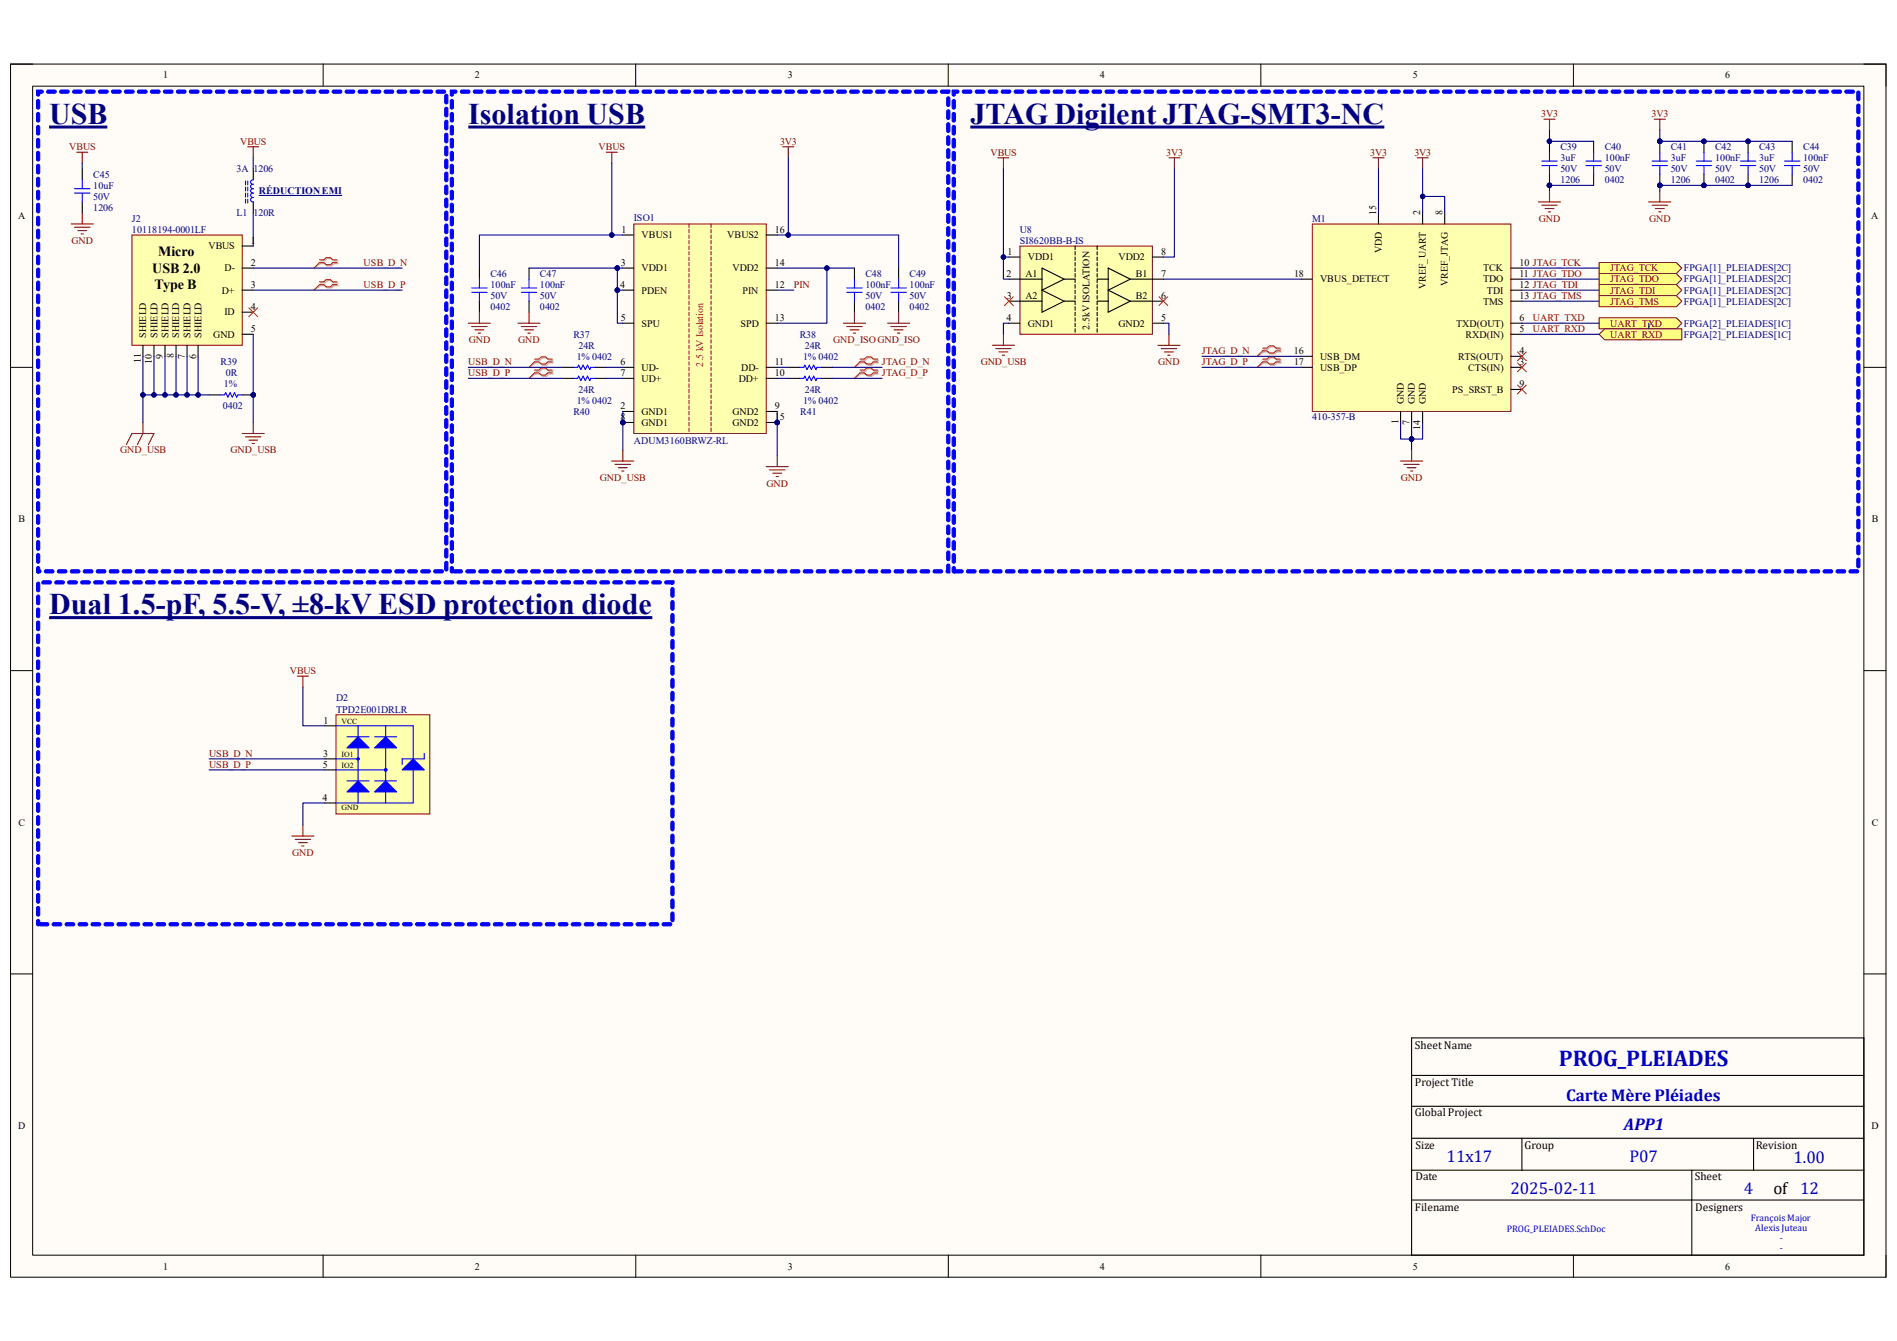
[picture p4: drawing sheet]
<svg xmlns="http://www.w3.org/2000/svg" width="297mm" height="210mm" viewBox="0 0 297 210" stroke-linecap="round" stroke-linejoin="round" font-family="sans-serif">
<defs><g id="words">
<g font-size="4.7" fill="#000080">
<text x="7.7" y="19.4">USB</text>
<text x="73.3" y="19.4">Isolation USB</text>
<text x="151.9" y="19.4">JTAG Digilent JTAG-SMT3-NC</text>
<text x="7.7" y="96.2">Dual 1.5-pF, 5.5-V, ±8-kV ESD protection diode</text>
</g>
<text font-size="3.6" fill="#0000bf" x="244.1" y="166.9">PROG_PLEIADES</text>
<g font-size="2.7" fill="#0000bf">
<text x="245.2" y="172.4">Carte Mère Pléiades</text>
<text x="254.3" y="177">APP1</text>
<text x="226.5" y="182">11x17</text>
<text x="255.1" y="182">P07</text>
<text x="280.8" y="182.2">1.00</text>
<text x="236.5" y="187">2025-02-11</text>
<text x="273" y="187">4</text>
</g>
<text font-size="2.7" x="277.7" y="187">of 12</text>
<g font-size="2.2">
<text x="24.8" y="40.1">Micro</text>
<text x="23.8" y="42.7">USB 2.0</text>
<text x="24.2" y="45.3">Type B</text>
</g>
<g font-size="1.8">
<text x="221.5" y="164.2">Sheet Name</text>
<text x="221.5" y="170.1">Project Title</text>
<text x="221.5" y="174.8">Global Project</text>
<text x="221.6" y="180">Size</text>
<text x="238.7" y="180">Group</text>
<text x="274.9" y="180">Revision</text>
<text x="221.6" y="184.8">Date</text>
<text x="265.3" y="184.8">Sheet</text>
<text x="221.5" y="189.6">Filename</text>
<text x="265.4" y="189.6">Designers</text>
</g>
<g font-size="1.6">
<text x="25.5" y="12.3">1</text>
<text x="74.3" y="12.3">2</text>
<text x="123.4" y="12.3">3</text>
<text x="172.2" y="12.3">4</text>
<text x="221.2" y="12.3">5</text>
<text x="270.1" y="12.3">6</text>
<text x="2.8" y="34.3">A</text>
<text x="215.5" y="33.7" transform="rotate(-90 215.5 33.7)">15</text>
<text x="222.4" y="33.7" transform="rotate(-90 222.4 33.7)">2</text>
<text x="225.8" y="33.7" transform="rotate(-90 225.8 33.7)">8</text>
<text x="293" y="34.3">A</text>
<text x="32.6" y="39.1">VBUS</text>
<text x="39.3" y="38.2">1</text>
<text x="39.3" y="41.7">2</text>
<text x="97.2" y="41.7">3</text>
<text x="97.3" y="36.4">1</text>
<text x="100.5" y="37.3">VBUS1</text>
<text x="113.9" y="37.3">VBUS2</text>
<text x="121.3" y="36.4">16</text>
<text x="121.3" y="41.7">14</text>
<text x="157.7" y="39.9">1</text>
<text x="160.9" y="40.8">VDD1</text>
<text x="175.1" y="40.8">VDD2</text>
<text x="181.8" y="39.9">8</text>
<text x="216.4" y="39.6" transform="rotate(-90 216.4 39.6)">VDD</text>
<text x="237.9" y="41.7">10 JTAG_TCK</text>
<text x="34.8" y="46">D+</text>
<text x="35.1" y="42.5">D-</text>
<text x="39.3" y="45.1">3</text>
<text x="97.1" y="45.1">4</text>
<text x="100.5" y="42.5">VDD1</text>
<text x="100.5" y="46">PDEN</text>
<text x="114.7" y="42.5">VDD2</text>
<text x="116.2" y="46">PIN</text>
<text x="121.3" y="45.1">12</text>
<text x="157.6" y="43.4">2</text>
<text x="157.6" y="46.8">3</text>
<text x="160.6" y="43.4">A1</text>
<text x="160.6" y="46.8">A2</text>
<text x="177.8" y="43.4">B1</text>
<text x="177.8" y="46.8">B2</text>
<text x="181.8" y="43.4">7</text>
<text x="181.8" y="46.8">6</text>
<text x="202.6" y="43.4">18</text>
<text x="206.7" y="44.2">VBUS_DETECT</text>
<text x="223.3" y="45.3" transform="rotate(-90 223.3 45.3)">VREF_UART</text>
<text x="226.7" y="44.8" transform="rotate(-90 226.7 44.8)">VREF_JTAG</text>
<text x="232.2" y="42.5">TCK</text>
<text x="232.2" y="47.7">TMS</text>
<text x="232.2" y="44.2">TDO</text>
<text x="232.8" y="46">TDI</text>
<text x="237.9" y="45.1">12 JTAG_TDI</text>
<text x="237.9" y="46.8">13 JTAG_TMS</text>
<text x="237.9" y="43.4">11 JTAG_TDO</text>
<text x="22.9" y="52.9" transform="rotate(-90 22.9 52.9)">SHIELD</text>
<text x="24.6" y="52.9" transform="rotate(-90 24.6 52.9)">SHIELD</text>
<text x="26.4" y="52.9" transform="rotate(-90 26.4 52.9)">SHIELD</text>
<text x="28.1" y="52.9" transform="rotate(-90 28.1 52.9)">SHIELD</text>
<text x="29.8" y="52.9" transform="rotate(-90 29.8 52.9)">SHIELD</text>
<text x="31.5" y="52.9" transform="rotate(-90 31.5 52.9)">SHIELD</text>
<text x="33.4" y="52.9">GND</text>
<text x="35.1" y="49.4">ID</text>
<text x="39.3" y="48.6">4</text>
<text x="39.3" y="52">5</text>
<text x="97.2" y="50.3">5</text>
<text x="100.5" y="51.1">SPU</text>
<text x="116" y="51.1">SPD</text>
<text x="121.3" y="50.3">13</text>
<text x="157.6" y="50.3">4</text>
<text x="160.9" y="51.1">GND1</text>
<text x="170.6" y="51.7" transform="rotate(-90 170.6 51.7)">2.5kV ISOLATION</text>
<text x="175.1" y="51.1">GND2</text>
<text x="181.8" y="50.3">5</text>
<text x="228" y="51.1">TXD(OUT)</text>
<text x="229.4" y="52.9">RXD(IN)</text>
<text x="237.9" y="52">5</text>
<text x="237.9" y="50.3">6</text>
<text x="22.1" y="56.8" transform="rotate(-90 22.1 56.8)">11</text>
<text x="23.7" y="57" transform="rotate(-90 23.7 57)">10</text>
<text x="25.5" y="56.2" transform="rotate(-90 25.5 56.2)">9</text>
<text x="27.2" y="56.1" transform="rotate(-90 27.2 56.1)">8</text>
<text x="29" y="56.2" transform="rotate(-90 29 56.2)">7</text>
<text x="30.7" y="56.2" transform="rotate(-90 30.7 56.2)">6</text>
<text x="97.2" y="57.2">6</text>
<text x="97.2" y="58.9">7</text>
<text x="100.5" y="58">UD-</text>
<text x="100.5" y="59.8">UD+</text>
<text x="115.7" y="59.8">DD+</text>
<text x="116" y="58">DD-</text>
<text x="121.3" y="57.2">11</text>
<text x="121.3" y="58.9">10</text>
<text x="202.6" y="55.5">16</text>
<text x="202.6" y="57.2">17</text>
<text x="206.7" y="56.3">USB_DM</text>
<text x="206.7" y="58">USB_DP</text>
<text x="228.3" y="56.3">RTS(OUT)</text>
<text x="229.9" y="58">CTS(IN)</text>
<text x="237.9" y="55.5">4</text>
<text x="237.9" y="57.2">3</text>
<text x="97.2" y="64.1">2</text>
<text x="97.2" y="65.8">8</text>
<text x="100.5" y="65">GND1</text>
<text x="114.7" y="65">GND2</text>
<text x="121.3" y="64.1">9</text>
<text x="121.3" y="65.8">15</text>
<text x="219.8" y="63.2" transform="rotate(-90 219.8 63.2)">GND</text>
<text x="221.5" y="63.2" transform="rotate(-90 221.5 63.2)">GND</text>
<text x="223.3" y="63.2" transform="rotate(-90 223.3 63.2)">GND</text>
<text x="227.4" y="61.5">PS_SRST_B</text>
<text x="237.9" y="60.7">9</text>
<text x="100.5" y="66.7">GND1</text>
<text x="114.7" y="66.7">GND2</text>
<text x="218.9" y="66.4" transform="rotate(-90 218.9 66.4)">1</text>
<text x="220.7" y="66.5" transform="rotate(-90 220.7 66.5)">7</text>
<text x="222.4" y="67.3" transform="rotate(-90 222.4 67.3)">14</text>
<text x="2.9" y="81.8">B</text>
<text x="293.1" y="81.8">B</text>
<text x="50.6" y="113.3">1</text>
<text x="50.6" y="118.5">3</text>
<text x="50.5" y="125.4">4</text>
<text x="50.5" y="120.2">5</text>
<text x="2.9" y="129.3">C</text>
<text x="293.1" y="129.3">C</text>
<text x="2.8" y="176.8">D</text>
<text x="293" y="176.8">D</text>
<text x="25.5" y="198.8">1</text>
<text x="74.3" y="198.8">2</text>
<text x="123.4" y="198.8">3</text>
<text x="172.2" y="198.8">4</text>
<text x="221.2" y="198.8">5</text>
<text x="270.1" y="198.8">6</text>
</g>
<g font-size="1.6" fill="#800000">
<text x="10.8" y="23.5">VBUS</text>
<text x="37.6" y="22.6">VBUS</text>
<text x="93.7" y="23.5">VBUS</text>
<text x="122.1" y="22.6">3V3</text>
<text x="241.3" y="18.3">3V3</text>
<text x="258.6" y="18.3">3V3</text>
<text x="155.1" y="24.4">VBUS</text>
<text x="182.6" y="24.4">3V3</text>
<text x="214.5" y="24.4">3V3</text>
<text x="221.4" y="24.4">3V3</text>
<text x="240.9" y="34.8">GND</text>
<text x="258.2" y="34.8">GND</text>
<text x="11.2" y="38.2">GND</text>
<text x="56.9" y="41.7">USB_D_N</text>
<text x="56.9" y="45.1">USB_D_P</text>
<text x="124.3" y="45.1">PIN</text>
<text x="252.1" y="42.5">JTAG_TCK</text>
<text x="252.1" y="44.2">JTAG_TDO</text>
<text x="252.1" y="46">JTAG_TDI</text>
<text x="252.1" y="47.7">JTAG_TMS</text>
<text x="73.4" y="53.7">GND</text>
<text x="81.2" y="53.7">GND</text>
<text x="130.5" y="53.7">GND_ISOGND_ISO</text>
<text x="240" y="50.3">UART_TXD</text>
<text x="240" y="52">UART_RXD</text>
<text x="252.1" y="51.1">UART_TXD</text>
<text x="252.1" y="52.9">UART_RXD</text>
<text x="73.3" y="57.2">USB_D_N</text>
<text x="73.3" y="58.9">USB_D_P</text>
<text x="138.1" y="57.2">JTAG_D_N</text>
<text x="138.1" y="58.9">JTAG_D_P</text>
<text x="153.5" y="57.2">GND_USB</text>
<text x="181.4" y="57.2">GND</text>
<text x="188.2" y="55.5">JTAG_D_N</text>
<text x="188.2" y="57.2">JTAG_D_P</text>
<text x="18.8" y="71">GND_USB</text>
<text x="36.1" y="71">GND_USB</text>
<text x="93.9" y="75.3">GND_USB</text>
<text x="120" y="76.2">GND</text>
<text x="219.3" y="75.3">GND</text>
<text x="45.4" y="105.5">VBUS</text>
<text x="32.7" y="118.5">USB_D_N</text>
<text x="32.7" y="120.2">USB_D_P</text>
<text x="45.8" y="134.1">GND</text>
</g>
<g font-size="1.6" fill="#000080">
<text x="244.3" y="23.5">C39</text>
<text x="251.2" y="23.5">C40</text>
<text x="261.6" y="23.5">C41</text>
<text x="268.5" y="23.5">C42</text>
<text x="275.4" y="23.5">C43</text>
<text x="282.3" y="23.5">C44</text>
<text x="14.6" y="29.5">10uF</text>
<text x="14.6" y="27.8">C45</text>
<text x="37" y="27">3A 1206</text>
<text x="244.3" y="27">50V</text>
<text x="244.3" y="28.7">1206</text>
<text x="244.3" y="25.2">3uF</text>
<text x="251.2" y="27">50V</text>
<text x="251.2" y="28.7">0402</text>
<text x="251.2" y="25.2">100nF</text>
<text x="261.6" y="27">50V</text>
<text x="261.6" y="28.7">1206</text>
<text x="261.6" y="25.2">3uF</text>
<text x="268.5" y="27">50V</text>
<text x="268.5" y="28.7">0402</text>
<text x="268.5" y="25.2">100nF</text>
<text x="275.4" y="27">50V</text>
<text x="275.4" y="28.7">1206</text>
<text x="275.4" y="25.2">3uF</text>
<text x="282.3" y="27">50V</text>
<text x="282.3" y="28.7">0402</text>
<text x="282.3" y="25.2">100nF</text>
<text x="14.6" y="31.3">50V</text>
<text x="14.6" y="33">1206</text>
<text x="20.7" y="34.8">J2</text>
<text x="37" y="33.9">L1</text>
<text x="39.7" y="33.9">120R</text>
<text x="40.5" y="30.4">RÉDUCTION EMI</text>
<text x="99.2" y="34.6">ISO1</text>
<text x="205.4" y="34.8">M1</text>
<text x="20.7" y="36.4">10118194-0001LF</text>
<text x="159.7" y="36.4">U8</text>
<text x="159.7" y="38.2">SI8620BB-B-IS</text>
<text x="76.8" y="46.8">50V</text>
<text x="76.8" y="45.1">100nF</text>
<text x="76.8" y="43.4">C46</text>
<text x="84.5" y="46.8">50V</text>
<text x="84.5" y="45.1">100nF</text>
<text x="84.5" y="43.4">C47</text>
<text x="135.5" y="46.8">50V</text>
<text x="135.5" y="45.1">100nF</text>
<text x="135.5" y="43.4">C48</text>
<text x="142.4" y="46.8">50V</text>
<text x="142.4" y="45.1">100nF</text>
<text x="142.4" y="43.4">C49</text>
<text x="263.7" y="42.5">FPGA[1]_PLEIADES[2C]</text>
<text x="263.7" y="44.2">FPGA[1]_PLEIADES[2C]</text>
<text x="263.7" y="46">FPGA[1]_PLEIADES[2C]</text>
<text x="263.7" y="47.7">FPGA[1]_PLEIADES[2C]</text>
<text x="76.8" y="48.6">0402</text>
<text x="84.5" y="48.6">0402</text>
<text x="89.8" y="52.9">R37</text>
<text x="125.2" y="52.9">R38</text>
<text x="135.5" y="48.6">0402</text>
<text x="142.4" y="48.6">0402</text>
<text x="263.7" y="51.1">FPGA[2]_PLEIADES[1C]</text>
<text x="263.7" y="52.9">FPGA[2]_PLEIADES[1C]</text>
<text x="34.5" y="57.2">R39</text>
<text x="35.3" y="58.9">0R</text>
<text x="90.3" y="56.3">1% 0402</text>
<text x="90.6" y="54.6">24R</text>
<text x="125.7" y="56.3">1% 0402</text>
<text x="126" y="54.6">24R</text>
<text x="34.9" y="64.1">0402</text>
<text x="35.1" y="60.7">1%</text>
<text x="89.8" y="65">R40</text>
<text x="90.3" y="63.2">1% 0402</text>
<text x="90.6" y="61.5">24R</text>
<text x="125.3" y="65">R41</text>
<text x="125.7" y="63.2">1% 0402</text>
<text x="126" y="61.5">24R</text>
<text x="205.4" y="65.8">410-357-B</text>
<text x="99.2" y="69.5">ADUM3160BRWZ-RL</text>
<text x="52.6" y="109.9">D2</text>
<text x="52.6" y="111.6">TPD2E001DRLR</text>
</g>
<text font-size="1.6" fill="#f00" x="110.1" y="57.4" transform="rotate(-90 110.1 57.4)">2.5 kV Isolation</text>
<g font-size="1.5" fill="#0000bf">
<text x="274.2" y="191.2">François Major</text>
<text x="235.9" y="193">PROG_PLEIADES.SchDoc</text>
<text x="274.8" y="192.8">Alexis Juteau</text>
<text x="278.7" y="194.4">-</text>
<text x="278.7" y="195.9">-</text>
</g>
<g font-size="1.2">
<text x="53.5" y="113.4">VCC</text>
<text x="53.5" y="118.6">IO1</text>
<text x="53.5" y="120.3">IO2</text>
<text x="53.5" y="126.9">GND</text>
</g>
</g></defs>
<path d="M1.7 10h293.6v190h-293.6z" fill-rule="evenodd" fill="#fffcf8"/>
<path d="M1.7 10h293.6v190h-293.6z" fill="none" stroke="#000" stroke-width=".16"/>
<path d="M5.1 13.5h286.7v183.1h-286.7z" fill-rule="evenodd" fill="#fffcf8"/>
<g fill="none" stroke="#000" stroke-width=".16">
<path d="M1.7 10h3.4M5.1 13.5h286.7v183.1h-286.7zM50.6 10v3.5M99.5 10v3.5M148.5 10v3.5M197.4 10v3.5M246.3 10v3.5M291.8 10h3.5v3.5M1.7 57.5h3.4M291.8 57.5h3.5M1.7 105h3.4M291.8 105h3.5"/>
<path d="M1.7 152.5h3.4M291.8 152.5h3.5M50.6 196.6v3.4M99.5 196.6v3.4M148.5 196.6v3.4M197.4 196.6v3.4M246.3 196.6v3.4M295.3 196.6v3.4"/>
</g>
<path d="M221 162.5h70.8v34.1h-70.8zM221 173.3h70.8M221 168.4h70.8M221 178.3h70.8M238.3 178.3v5M274.6 178.3v5M221 183.3h70.8M221 187.9h70.8M264.9 183.3v13.3" fill="none" stroke="#000" stroke-width=".17"/>
<path d="M205.5 35.1h31.1v29.3h-31.1z" fill-rule="evenodd" fill="#ffffb0"/>
<path d="M205.5 35.1h31.1v29.3h-31.1z" fill="none" stroke="#800000" stroke-width=".16"/>
<g fill="none" stroke="#000" stroke-width=".17">
<path d="M215.8 33.3v1.8M222.7 33.3v1.8M226.2 33.3v1.8M203.7 55.8h1.8M203.7 43.7h1.8M203.7 57.5h1.8M236.6 42h1.7M236.6 45.4h1.7M236.6 47.2h1.7M236.6 55.8h1.7M236.6 52.4h1.7M236.6 50.6h1.7"/>
<path d="M236.6 43.7h1.7M236.6 57.5h1.7M219.3 64.4v1.8M221 64.4v1.8M222.7 64.4v1.8M236.6 61h1.7"/>
</g>
<path d="M5.8 88.8l.2-.1 .2 .3v.5l-.2 .2-.3-.2zM5.8 86.8l.2-.1 .2 .2v1.1l-.2 .2-.3-.2zM5.8 84.7h.2l.2 .2v1l-.2 .3-.3-.3zM5.8 82.7l.2-.1 .2 .3v1l-.2 .2-.3-.2zM5.8 80.7l.2-.1 .2 .2v1.1l-.2 .2-.3-.2zM5.8 78.6h.2l.2 .2v1l-.2 .3-.3-.3zM5.8 76.6l.2-.1 .2 .3v1l-.2 .3-.3-.3zM5.8 74.6l.2-.1 .2 .3v1l-.2 .2-.3-.2zM5.8 72.5h.2l.2 .2v1l-.2 .3-.3-.3zM5.8 70.5l.2-.1 .2 .3v1l-.2 .3-.3-.3zM5.8 68.5l.2-.1 .2 .3v1l-.2 .2-.3-.2zM5.8 66.4h.2l.2 .2v1l-.2 .3-.3-.3zM5.8 64.4l.2-.1 .2 .3v1l-.2 .3-.3-.3zM5.8 62.4l.2-.1 .2 .3v1l-.2 .2-.3-.2zM5.8 60.3h.2l.2 .2v1l-.2 .3-.3-.3zM5.8 58.3l.2-.1 .2 .3v1l-.2 .3-.3-.3zM5.8 56.3l.2-.1 .2 .3v1l-.2 .2-.3-.2zM5.8 54.3l.2-.1 .2 .2v1l-.2 .3-.3-.3zM5.8 52.2l.2-.1 .2 .3v1l-.2 .3-.3-.3zM5.8 50.2l.2-.1 .2 .3v1l-.2 .2-.3-.2zM5.8 48.2l.2-.1 .2 .2v1.1l-.2 .2-.3-.2zM5.8 46.1l.2-.1 .2 .3v1l-.2 .3-.3-.3zM5.8 44.1l.2-.1 .2 .3v1l-.2 .2-.3-.2zM5.8 42.1l.2-.1 .2 .2v1.1l-.2 .2-.3-.2zM5.8 40h.2l.2 .2v1l-.2 .3-.3-.3zM5.8 38l.2-.1 .2 .3v1l-.2 .2-.3-.2zM5.8 36l.2-.1 .2 .2v1.1l-.2 .2-.3-.2zM5.8 33.9h.2l.2 .2v1l-.2 .3-.3-.3zM5.8 31.9l.2-.1 .2 .3v1l-.2 .2-.3-.2zM5.8 29.9l.2-.1 .2 .2v1.1l-.2 .2-.3-.2zM5.8 27.8h.2l.2 .2v1l-.2 .3-.3-.3zM5.8 25.8l.2-.1 .2 .3v1l-.2 .3-.3-.3zM5.8 23.8l.2-.1 .2 .3v1l-.2 .2-.3-.2zM5.8 21.7h.2l.2 .2v1l-.2 .3-.3-.3zM5.8 19.7l.2-.1 .2 .3v1l-.2 .3-.3-.3zM5.8 17.7l.2-.1 .2 .3v1l-.2 .2-.3-.2zM5.8 15.6h.2l.2 .2v1l-.2 .3-.3-.3zM5.7 14.1h.8l.3 .3-.3 .2h-.5l.2-.2v.4l-.2 .3-.3-.3zM7.4 14.2l1.2-.1 .2 .3-.2 .2h-1.1l-.2-.2zM9.4 14.2l1.2-.1 .2 .3-.2 .2h-1l-.3-.2zM11.4 14.2l1.2-.1 .3 .3-.3 .2h-1l-.2-.2zM13.5 14.2l1.2-.1 .2 .3-.2 .2h-1.1l-.2-.2zM15.5 14.2l1.2-.1 .2 .3-.2 .2h-1l-.3-.2zM17.5 14.2l1.2-.1 .3 .3-.3 .2h-1l-.2-.2zM19.6 14.2l1.2-.1 .2 .3-.2 .2h-1.1l-.2-.2zM21.6 14.2l1.2-.1 .2 .3-.2 .2h-1l-.3-.2zM23.6 14.2l1.2-.1 .3 .3-.3 .2h-1l-.3-.2zM25.7 14.2l1.1-.1 .3 .3-.3 .2h-1l-.2-.2zM27.7 14.2l1.2-.1 .2 .3-.2 .2h-1l-.3-.2zM29.7 14.2l1.2-.1 .3 .3-.3 .2h-1l-.3-.2zM31.8 14.2l1.1-.1 .3 .3-.3 .2h-1l-.2-.2zM33.8 14.2l1.2-.1 .2 .3-.2 .2h-1l-.3-.2zM35.8 14.2l1.2-.1 .3 .3-.3 .2h-1l-.3-.2zM37.8 14.2l1.2-.1 .3 .3-.3 .2h-1l-.2-.2zM39.9 14.2l1.2-.1 .2 .3-.2 .2h-1l-.3-.2zM41.9 14.2l1.2-.1 .3 .3-.3 .2h-1l-.3-.2zM43.9 14.2l1.2-.1 .3 .3-.3 .2h-1l-.2-.2zM46 14.2l1.2-.1 .2 .3-.2 .2h-1l-.3-.2zM48 14.2l1.2-.1 .3 .3-.3 .2h-1l-.3-.2zM50 14.2l1.2-.1 .3 .3-.3 .2h-1l-.2-.2zM52.1 14.2l1.2-.1 .2 .3-.2 .2h-1.1l-.2-.2zM54.1 14.2l1.2-.1 .3 .3-.3 .2h-1l-.3-.2zM56.1 14.2l1.2-.1 .3 .3-.3 .2h-1l-.2-.2zM58.2 14.2l1.2-.1 .2 .3-.2 .2h-1.1l-.2-.2zM60.2 14.2l1.2-.1 .2 .3-.2 .2h-1l-.3-.2zM62.2 14.2l1.2-.1 .3 .3-.3 .2h-1l-.2-.2zM64.3 14.2l1.2-.1 .2 .3-.2 .2h-1.1l-.2-.2zM66.3 14.2l1.2-.1 .2 .3-.2 .2h-1l-.3-.2zM68.3 14.2l1.2-.1 .3 .3-.3 .2h-1l-.2-.2zM69.7 14.8h.4v.2v1l-.2 .3-.3-.3zM69.7 16.9h.4v.1v1.1l-.2 .2-.3-.2zM69.7 18.9h.4v.2v1l-.2 .2-.3-.2zM69.7 20.9h.4v.2v1l-.2 .3-.3-.3zM69.7 23h.4v.1v1.1l-.2 .2-.3-.2zM69.7 25h.4v.2v1l-.2 .2-.3-.2zM69.7 27h.4v.2v1l-.2 .3-.3-.3zM69.7 29.1h.4v.1v1.1l-.2 .2-.3-.2zM69.7 31.1h.4v.2v1l-.2 .2-.3-.2zM69.7 33.1h.4v.2v1l-.2 .3-.3-.3zM69.7 35.2h.4v.1v1l-.2 .3-.3-.3zM69.7 37.2h.4v.2v1l-.2 .2-.3-.2zM69.7 39.2h.4v.2v1l-.2 .3-.3-.3zM69.7 41.2h.4v.2v1l-.2 .3-.3-.3zM69.7 43.3h.4v.2v1l-.2 .2-.3-.2zM69.7 45.3h.4v.2v1l-.2 .3-.3-.3zM69.7 47.3h.4v.2v1l-.2 .3-.3-.3zM69.7 49.4h.4v.2v1l-.2 .2-.3-.2zM69.7 51.4h.4v.2v1l-.2 .3-.3-.3zM69.7 53.4h.4v.2v1l-.2 .3-.3-.3zM69.7 55.5h.4v.2v1l-.2 .2-.3-.2zM69.7 57.5h.4v.2v1l-.2 .3-.3-.3zM69.7 59.5h.4v.2v1l-.2 .3-.3-.3zM69.7 61.6h.4v.1v1.1l-.2 .2-.3-.2zM69.7 63.6h.4v.2v1l-.2 .3-.3-.3zM69.7 65.6h.4v.2v1l-.2 .3-.3-.3zM69.7 67.7h.4v.1v1.1l-.2 .2-.3-.2zM69.7 69.7h.4v.2v1l-.2 .2-.3-.2zM69.7 71.7h.4v.2v1l-.2 .3-.3-.3zM69.7 73.8h.4v.1v1.1l-.2 .2-.3-.2zM69.7 75.8h.4v.2v1l-.2 .2-.3-.2zM69.7 77.8h.4v.2v1l-.2 .3-.3-.3zM69.7 79.9h.4v.1v1.1l-.2 .2-.3-.2zM69.7 81.9h.4v.2v1l-.2 .2-.3-.2zM69.7 83.9h.4v.2v1l-.2 .3-.3-.3zM69.7 86h.4v.1v1l-.2 .3-.3-.3zM69.7 88h.4v.2v1l-.2 .2-.3-.2zM68 89.3l1.2-.1 .2 .3-.2 .2h-1h-.2zM65.9 89.3l1.2-.1 .3 .3-.3 .2h-1h-.2zM63.9 89.3l1.2-.1 .3 .3-.3 .2h-1h-.2zM61.9 89.3l1.2-.1 .2 .3-.2 .2h-1h-.2zM59.8 89.3l1.2-.1 .3 .3-.3 .2h-1h-.2zM57.8 89.3l1.2-.1 .3 .3-.3 .2h-1h-.2zM55.8 89.3l1.2-.1 .2 .3-.2 .2h-1h-.2zM53.7 89.3l1.2-.1 .3 .3-.3 .2h-1h-.2zM51.7 89.3l1.2-.1 .3 .3-.3 .2h-1h-.2zM49.7 89.3l1.2-.1 .2 .3-.2 .2h-1h-.2zM47.7 89.3l1.1-.1 .3 .3-.3 .2h-1h-.1zM45.6 89.3l1.2-.1 .3 .3-.3 .2h-1h-.2zM43.6 89.3l1.2-.1 .2 .3-.2 .2h-1h-.2zM41.6 89.3l1.2-.1 .2 .3-.2 .2h-1.1h-.1zM39.5 89.3l1.2-.1 .3 .3-.3 .2h-1h-.2zM37.5 89.3l1.2-.1 .2 .3-.2 .2h-1h-.2zM35.5 89.3l1.2-.1 .2 .3-.2 .2h-1.1h-.1zM33.4 89.3l1.2-.1 .3 .3-.3 .2h-1h-.2zM31.4 89.3l1.2-.1 .2 .3-.2 .2h-1h-.2zM29.4 89.3l1.2-.1 .2 .3-.2 .2h-1.1h-.1zM27.3 89.3l1.2-.1 .3 .3-.3 .2h-1h-.2zM25.3 89.3l1.2-.1 .2 .3-.2 .2h-1h-.2zM23.3 89.3l1.2-.1 .2 .3-.2 .2h-1.1h-.1zM21.2 89.3l1.2-.1 .3 .3-.3 .2h-1h-.2zM19.2 89.3l1.2-.1 .3 .3-.3 .2h-1h-.2zM17.2 89.3l1.2-.1 .2 .3-.2 .2h-1h-.2zM15.1 89.3l1.2-.1 .3 .3-.3 .2h-1h-.2zM13.1 89.3l1.2-.1 .3 .3-.3 .2h-1h-.2zM11.1 89.3l1.2-.1 .2 .3-.2 .2h-1h-.2zM9 89.3l1.2-.1 .3 .3-.3 .2h-1h-.2zM7 89.3l1.2-.1 .3 .3-.3 .2h-1h-.2zM5.8 89.3a.4 .4 0 0 1 .6 .2 .37 .37 0 0 1-.3 .3 .37 .37 0 0 1-.4-.3z" fill="#00f" stroke="#00f" stroke-width=".16"/>
<path d="M7.7 19.9h9.1" fill="none" stroke="#000080" stroke-width=".47"/>
<path d="M20.7 36.8h17.2v17.3h-17.2z" fill-rule="evenodd" fill="#ffffb0"/>
<path d="M20.7 36.8h17.2v17.3h-17.2z" fill="none" stroke="#800000" stroke-width=".16"/>
<path d="M37.9 38.5h1.8M22.4 54.1v1.7M24.1 54.1v1.7M25.8 54.1v1.7M27.6 54.1v1.7M29.3 54.1v1.7M31 54.1v1.7M37.9 42h1.8M37.9 45.4h1.8M37.9 48.9h1.8M37.9 52.3h1.8" fill="none" stroke="#000" stroke-width=".17"/>
<path d="M52.6 111.9h14.7v15.6h-14.7z" fill-rule="evenodd" fill="#ffffb0"/>
<path d="M52.6 111.9h14.7v15.6h-14.7z" fill="none" stroke="#800000" stroke-width=".16"/>
<path d="M50.9 113.7h1.7M50.9 118.8h1.7M50.9 120.6h1.7" fill="none" stroke="#000" stroke-width=".17"/>
<path d="M56.1 115.4l1.7 1.7h-3.5z" fill="#00f"/>
<path d="M54.3 115.4h3.5M56.1 115.4l1.7 1.7h-3.5z" fill="none" stroke="#00f" stroke-width=".17"/>
<path d="M60.4 115.4l1.7 1.7h-3.4z" fill="#00f"/>
<path d="M58.7 115.4h3.4M60.4 115.4l1.7 1.7h-3.4z" fill="none" stroke="#00f" stroke-width=".17"/>
<path d="M56.1 122.3l1.7 1.7h-3.5z" fill="#00f"/>
<path d="M54.3 122.3h3.5M56.1 122.3l1.7 1.7h-3.5z" fill="none" stroke="#00f" stroke-width=".17"/>
<path d="M60.4 122.3l1.7 1.7h-3.4z" fill="#00f"/>
<path d="M58.7 122.3h3.4M60.4 122.3l1.7 1.7h-3.4z" fill="none" stroke="#00f" stroke-width=".17"/>
<path d="M64.7 118.8l1.7 1.8h-3.4z" fill="#00f"/>
<g fill="none" stroke="#00f" stroke-width=".17">
<path d="M52.6 118.8h3.5M52.6 113.7h12.1v5.1M56.1 113.7v1.7M56.1 117.1v5.2M60.4 113.7v1.7M60.4 117.1v5.2M64.7 118.8l1.7 1.8h-3.4zM66.4 118v.8h-3.4v.9M52.6 120.6h7.8M56.1 124v1.8M60.4 124v1.8M64.7 120.6v5.2h-12.1"/>
<circle cx="56.1" cy="118.8" r=".17"/>
<circle cx="60.4" cy="120.6" r=".19"/>
</g>
<path d="M50.9 125.8h1.7" fill="none" stroke="#000" stroke-width=".17"/>
<circle cx="97.5" cy="66.2" r=".35" fill="#000080"/>
<circle cx="97.5" cy="66.2" r=".34" fill="none" stroke="#000080" stroke-width=".16"/>
<circle cx="121.7" cy="66.2" r=".35" fill="#000080"/>
<circle cx="121.7" cy="66.2" r=".34" fill="none" stroke="#000080" stroke-width=".16"/>
<path d="M99.2 35.1h20.8v32.8h-20.8z" fill-rule="evenodd" fill="#ffffb0"/>
<path d="M99.2 35.1h20.8v32.8h-20.8z" fill="none" stroke="#800000" stroke-width=".16"/>
<path d="M97.5 36.8h1.7M97.5 42h1.7M97.5 45.4h1.7M97.5 50.6h1.7M97.5 57.5h1.7M97.5 59.3h1.7M97.5 64.4h1.7M97.5 66.2h1.7" fill="none" stroke="#000" stroke-width=".17"/>
<circle cx="97.5" cy="66.2" r=".35" fill="#000080"/>
<circle cx="97.5" cy="66.2" r=".34" fill="none" stroke="#000080" stroke-width=".16"/>
<g fill="none" stroke="#ee0e22" stroke-width=".17">
<path d="M107.9 35.1v.5M107.9 35.9v.6M107.9 36.8v.5M107.9 37.7v.5M107.9 38.5v.6M107.9 39.4v.5M111.3 35.1v.5M111.3 35.9v.6M111.3 36.8v.5M111.3 37.7v.5M111.3 38.5v.6M111.3 39.4v.5"/>
<path d="M107.9 40.3v.5M107.9 41.1v.6M107.9 42v.5M107.9 42.9v.5M107.9 43.7v.6M107.9 44.6v.5M107.9 45.4v.6M107.9 46.3v.5M107.9 47.2v.5M107.9 48v.6M107.9 48.9v.5M107.9 49.8v.5"/>
<path d="M107.9 50.6v.6M107.9 51.5v.5M107.9 52.4v.5M107.9 53.2v.6M107.9 54.1v.5M107.9 54.9v.6M107.9 55.8v.5M107.9 56.7v.5M107.9 57.5v.6M107.9 58.4v.5M107.9 59.3v.5M111.3 40.3v.5"/>
<path d="M111.3 41.1v.6M111.3 42v.5M111.3 42.9v.5M111.3 43.7v.6M111.3 44.6v.5M111.3 45.4v.6M111.3 46.3v.5M111.3 47.2v.5M111.3 48v.6M111.3 48.9v.5M111.3 49.8v.5M111.3 50.6v.6"/>
<path d="M111.3 51.5v.5M111.3 52.4v.5M111.3 53.2v.6M111.3 54.1v.5M111.3 54.9v.6M111.3 55.8v.5M111.3 56.7v.5M111.3 57.5v.6M111.3 58.4v.5M111.3 59.3v.5M107.9 60.1v.6M107.9 61v.5"/>
<path d="M107.9 61.8v.6M107.9 62.7v.6M107.9 63.6v.5M107.9 64.4v.6M107.9 65.3v.5M107.9 66.2v.5M107.9 67v.6M111.3 60.1v.6M111.3 61v.5M111.3 61.8v.6M111.3 62.7v.6M111.3 63.6v.5"/>
<path d="M111.3 64.4v.6M111.3 65.3v.5M111.3 66.2v.5M111.3 67v.6"/>
</g>
<path d="M120 36.8h1.7M120 42h1.7M120 45.4h1.7M120 50.6h1.7M120 57.5h1.7M120 59.3h1.7M120 64.4h1.7M120 66.2h1.7" fill="none" stroke="#000" stroke-width=".17"/>
<circle cx="121.7" cy="66.2" r=".35" fill="#000080"/>
<circle cx="121.7" cy="66.2" r=".34" fill="none" stroke="#000080" stroke-width=".16"/>
<path d="M37.9 67.9h3.5M38.4 68.4h2.5M39 68.9h1.3M39.5 69.4h.3M39.7 66.2v1.7" fill="none" stroke="#800000" stroke-width=".17"/>
<circle cx="39.7" cy="61.8" r=".35" fill="#000080"/>
<circle cx="39.7" cy="61.8" r=".34" fill="none" stroke="#000080" stroke-width=".16"/>
<path d="M34.5 61.8h.7l.1-.3 .4 .7 .3-.7 .4 .7 .3-.7 .4 .7 .1-.4h.7" fill="none" stroke="#00f" stroke-width=".17"/>
<path d="M37.9 61.8h1.8" fill="none" stroke="#000" stroke-width=".17"/>
<circle cx="39.7" cy="61.8" r=".35" fill="#000080"/>
<circle cx="39.7" cy="61.8" r=".34" fill="none" stroke="#000080" stroke-width=".16"/>
<path d="M12.9 26.4v1.8M12.9 31.6v1.7M32.7 61.8h1.8" fill="none" stroke="#000" stroke-width=".17"/>
<g fill="none" stroke="#800000" stroke-width=".17">
<path d="M241.7 18.7h1.8M242.6 18.7v1.7M11.2 35.1h3.4M11.7 35.6h2.4M12 23.8h1.7M12.2 36.1h1.4M12.7 36.6h.4M12.9 23.8v1.8M12.9 33.3v1.8M38.8 23h1.7M39.7 23v1.7M215 24.7h1.7"/>
<path d="M215.8 24.7v1.7M19.8 69.6l.9-1.7h3.4l-.9 1.7M22.4 66.2v1.7l-.9 1.7M219.3 72.2h3.4M219.8 72.7h2.4M220.3 73.2h1.4M220.8 73.8h.4M221 70.5v1.7"/>
</g>
<path d="M50.2 40.9h.7l.3-.4h.7l.4 .4h.7M50.2 41.3h.7l.3 .3h.7l.4-.3h.7M50.2 44.3h.7l.3-.3h.7l.4 .3h.7M50.2 44.7h.7l.3 .4h.7l.4-.4h.7M197.9 54.7h.7l.3-.4h.7l.3 .4h.7M197.9 55.1h.7l.3 .4h.7l.3-.4h.7M197.9 56.4h.7l.3-.3h.7l.3 .3h.7M197.9 56.8h.7l.3 .4h.7l.3-.4h.7" fill="none" stroke="#d0a19e" stroke-width=".17"/>
<path d="M50.2 41.3l-1 .7M50.2 44.7l-1 .7M197.9 55.1l-1.1 .7M197.9 56.8l-1.1 .7" fill="none" stroke="#d0a19e" stroke-width=".16"/>
<path d="M50 40.7h.7l.4-.4h.6l.4 .4h.7M50 41.1h.7l.4 .4h.6l.4-.4h.7M50 44.1h.7l.4-.3h.6l.4 .3h.7M50 44.6h.7l.4 .3h.6l.4-.3h.7M197.7 54.5h.7l.3-.3h.7l.4 .3h.7M197.7 54.9h.7l.3 .4h.7l.4-.4h.7M197.7 56.2h.7l.3-.3h.7l.4 .3h.7M197.7 56.7h.7l.3 .3h.7l.4-.3h.7" fill="none" stroke="#f00" stroke-width=".17"/>
<path d="M39 48.2l1.3 1.4M40.3 48.2l-1.3 1.4M50 41.1l-.8 .9M50 44.6l-.8 .8M197.7 54.9l-.9 .9M197.7 56.7l-.9 .8" fill="none" stroke="#f00" stroke-width=".16"/>
<path d="M149.2 88.8l.1-.1 .3 .3v.5l-.3 .2-.2-.2zM149.2 86.8l.1-.1 .3 .2v1.1l-.3 .2-.2-.2zM149.2 84.7h.1l.3 .2v1l-.3 .3-.2-.3zM149.2 82.7l.1-.1 .3 .3v1l-.3 .2-.2-.2zM149.2 80.7l.1-.1 .3 .2v1.1l-.3 .2-.2-.2zM149.2 78.6h.1l.3 .2v1l-.3 .3-.2-.3zM149.2 76.6l.1-.1 .3 .3v1l-.3 .3-.2-.3zM149.2 74.6l.1-.1 .3 .3v1l-.3 .2-.2-.2zM149.2 72.5h.1l.3 .2v1l-.3 .3-.2-.3zM149.2 70.5l.1-.1 .3 .3v1l-.3 .3-.2-.3zM149.2 68.5l.1-.1 .3 .3v1l-.3 .2-.2-.2zM149.2 66.4h.1l.3 .2v1l-.3 .3-.2-.3zM149.2 64.4l.1-.1 .3 .3v1l-.3 .3-.2-.3zM149.2 62.4l.1-.1 .3 .3v1l-.3 .2-.2-.2zM149.2 60.3h.1l.3 .2v1l-.3 .3-.2-.3zM149.2 58.3l.1-.1 .3 .3v1l-.3 .3-.2-.3zM149.2 56.3l.1-.1 .3 .3v1l-.3 .2-.2-.2zM149.2 54.3l.1-.1 .3 .2v1l-.3 .3-.2-.3zM149.2 52.2l.1-.1 .3 .3v1l-.3 .3-.2-.3zM149.2 50.2l.1-.1 .3 .3v1l-.3 .2-.2-.2zM149.2 48.2l.1-.1 .3 .2v1.1l-.3 .2-.2-.2zM149.2 46.1l.1-.1 .3 .3v1l-.3 .3-.2-.3zM149.2 44.1l.1-.1 .3 .3v1l-.3 .2-.2-.2zM149.2 42.1l.1-.1 .3 .2v1.1l-.3 .2-.2-.2zM149.2 40h.1l.3 .2v1l-.3 .3-.2-.3zM149.2 38l.1-.1 .3 .3v1l-.3 .2-.2-.2zM149.2 36l.1-.1 .3 .2v1.1l-.3 .2-.2-.2zM149.2 33.9h.1l.3 .2v1l-.3 .3-.2-.3zM149.2 31.9l.1-.1 .3 .3v1l-.3 .2-.2-.2zM149.2 29.9l.1-.1 .3 .2v1.1l-.3 .2-.2-.2zM149.2 27.8h.1l.3 .2v1l-.3 .3-.2-.3zM149.2 25.8l.1-.1 .3 .3v1l-.3 .3-.2-.3zM149.2 23.8l.1-.1 .3 .3v1l-.3 .2-.2-.2zM149.2 21.7h.1l.3 .2v1l-.3 .3-.2-.3zM149.2 19.7l.1-.1 .3 .3v1l-.3 .3-.2-.3zM149.2 17.7l.1-.1 .3 .3v1l-.3 .2-.2-.2zM149.2 15.6h.1l.3 .2v1l-.3 .3-.2-.3zM149.1 14.1h.8l.2 .3-.2 .2h-.6l.3-.2v.4l-.3 .3-.2-.3zM150.7 14.2l1.2-.1 .3 .3-.3 .2h-1l-.2-.2zM152.8 14.2l1.2-.1 .2 .3-.2 .2h-1.1l-.2-.2zM154.8 14.2l1.2-.1 .2 .3-.2 .2h-1l-.3-.2zM156.8 14.2l1.2-.1 .3 .3-.3 .2h-1l-.3-.2zM158.9 14.2l1.2-.1 .2 .3-.2 .2h-1.1l-.2-.2zM160.9 14.2l1.2-.1 .2 .3-.2 .2h-1l-.3-.2zM162.9 14.2l1.2-.1 .3 .3-.3 .2h-1l-.3-.2zM165 14.2l1.1-.1 .3 .3-.3 .2h-1l-.2-.2zM167 14.2l1.2-.1 .2 .3-.2 .2h-1l-.3-.2zM169 14.2l1.2-.1 .3 .3-.3 .2h-1l-.3-.2zM171 14.2l1.2-.1 .3 .3-.3 .2h-1l-.2-.2zM173.1 14.2l1.2-.1 .2 .3-.2 .2h-1l-.3-.2zM175.1 14.2l1.2-.1 .3 .3-.3 .2h-1l-.3-.2zM177.1 14.2l1.2-.1 .3 .3-.3 .2h-1l-.2-.2zM179.2 14.2l1.2-.1 .2 .3-.2 .2h-1l-.3-.2zM181.2 14.2l1.2-.1 .3 .3-.3 .2h-1l-.3-.2zM183.2 14.2l1.2-.1 .3 .3-.3 .2h-1l-.2-.2zM185.3 14.2l1.2-.1 .2 .3-.2 .2h-1l-.3-.2zM187.3 14.2l1.2-.1 .3 .3-.3 .2h-1l-.3-.2zM189.3 14.2l1.2-.1 .3 .3-.3 .2h-1l-.2-.2zM191.4 14.2l1.2-.1 .2 .3-.2 .2h-1.1l-.2-.2zM193.4 14.2l1.2-.1 .2 .3-.2 .2h-1l-.3-.2zM195.4 14.2l1.2-.1 .3 .3-.3 .2h-1l-.2-.2zM197.5 14.2l1.2-.1 .2 .3-.2 .2h-1.1l-.2-.2zM199.5 14.2l1.2-.1 .2 .3-.2 .2h-1l-.3-.2zM201.5 14.2l1.2-.1 .3 .3-.3 .2h-1l-.2-.2zM203.6 14.2l1.2-.1 .2 .3-.2 .2h-1.1l-.2-.2zM205.6 14.2l1.2-.1 .2 .3-.2 .2h-1l-.3-.2zM207.6 14.2l1.2-.1 .3 .3-.3 .2h-1l-.3-.2zM209.7 14.2l1.2-.1 .2 .3-.2 .2h-1.1l-.2-.2zM211.7 14.2l1.2-.1 .2 .3-.2 .2h-1l-.3-.2zM213.7 14.2l1.2-.1 .3 .3-.3 .2h-1l-.3-.2zM215.8 14.2l1.1-.1 .3 .3-.3 .2h-1l-.2-.2zM217.8 14.2l1.2-.1 .2 .3-.2 .2h-1l-.3-.2zM219.8 14.2l1.2-.1 .3 .3-.3 .2h-1l-.3-.2zM221.8 14.2l1.2-.1 .3 .3-.3 .2h-1l-.2-.2zM223.9 14.2l1.2-.1 .2 .3-.2 .2h-1l-.3-.2zM225.9 14.2l1.2-.1 .3 .3-.3 .2h-1l-.3-.2zM227.9 14.2l1.2-.1 .3 .3-.3 .2h-1l-.2-.2zM230 14.2l1.2-.1 .2 .3-.2 .2h-1l-.3-.2zM232 14.2l1.2-.1 .3 .3-.3 .2h-1l-.3-.2zM234 14.2l1.2-.1 .3 .3-.3 .2h-1l-.2-.2zM236.1 14.2l1.2-.1 .2 .3-.2 .2h-1l-.3-.2zM238.1 14.2l1.2-.1 .3 .3-.3 .2h-1l-.3-.2zM240.1 14.2l1.2-.1 .3 .3-.3 .2h-1l-.2-.2zM242.2 14.2l1.2-.1 .2 .3-.2 .2h-1.1l-.2-.2zM244.2 14.2l1.2-.1 .2 .3-.2 .2h-1l-.3-.2zM246.2 14.2l1.2-.1 .3 .3-.3 .2h-1l-.2-.2zM248.3 14.2l1.2-.1 .2 .3-.2 .2h-1.1l-.2-.2zM250.3 14.2l1.2-.1 .2 .3-.2 .2h-1l-.3-.2zM252.3 14.2l1.2-.1 .3 .3-.3 .2h-1l-.2-.2zM254.4 14.2l1.2-.1 .2 .3-.2 .2h-1.1l-.2-.2zM256.4 14.2l1.2-.1 .2 .3-.2 .2h-1l-.3-.2zM258.4 14.2l1.2-.1 .3 .3-.3 .2h-1l-.3-.2zM260.5 14.2l1.2-.1 .2 .3-.2 .2h-1.1l-.2-.2zM262.5 14.2l1.2-.1 .2 .3-.2 .2h-1l-.3-.2zM264.5 14.2l1.2-.1 .3 .3-.3 .2h-1l-.3-.2zM266.6 14.2l1.1-.1 .3 .3-.3 .2h-1l-.2-.2zM268.6 14.2l1.2-.1 .2 .3-.2 .2h-1l-.3-.2zM270.6 14.2l1.2-.1 .3 .3-.3 .2h-1l-.3-.2zM272.6 14.2l1.2-.1 .3 .3-.3 .2h-1l-.2-.2zM274.7 14.2l1.2-.1 .2 .3-.2 .2h-1l-.3-.2zM276.7 14.2l1.2-.1 .3 .3-.3 .2h-1l-.3-.2zM278.7 14.2l1.2-.1 .3 .3-.3 .2h-1l-.2-.2zM280.8 14.2l1.2-.1 .2 .3-.2 .2h-1l-.3-.2zM282.8 14.2l1.2-.1 .3 .3-.3 .2h-1l-.3-.2zM284.8 14.2l1.2-.1 .3 .3-.3 .2h-1l-.2-.2zM286.9 14.2l1.2-.1 .2 .3-.2 .2h-1l-.3-.2zM288.9 14.2l1.2-.1 .3 .3-.3 .2h-1l-.3-.2zM290.8 14.3h.3l.1 .2v1l-.2 .3-.3-.3v-1zM290.8 16.3l.3 .1 .1 .1v1.1l-.2 .2-.3-.2v-1.1zM290.8 18.4h.3l.1 .2v1l-.2 .2-.3-.2v-1zM290.8 20.4h.3l.1 .2v1l-.2 .3-.3-.3v-1zM290.8 22.4l.3 .1 .1 .1v1.1l-.2 .2-.3-.2v-1.1zM290.8 24.4l.3 .1 .1 .2v1l-.2 .2-.3-.2v-1zM290.8 26.5h.3l.1 .2v1l-.2 .3-.3-.3v-1zM290.8 28.5l.3 .1 .1 .1v1l-.2 .3-.3-.3v-1zM290.8 30.5l.3 .1 .1 .2v1l-.2 .2-.3-.2v-1zM290.8 32.6h.3l.1 .2v1l-.2 .3-.3-.3v-1zM290.8 34.6h.3l.1 .2v1l-.2 .3-.3-.3v-1zM290.8 36.6l.3 .1 .1 .2v1l-.2 .2-.3-.2v-1zM290.8 38.7h.3l.1 .2v1l-.2 .3-.3-.3v-1zM290.8 40.7h.3l.1 .2v1l-.2 .3-.3-.3v-1zM290.8 42.7l.3 .1 .1 .2v1l-.2 .2-.3-.2v-1zM290.8 44.8h.3l.1 .2v1l-.2 .3-.3-.3v-1zM290.8 46.8h.3l.1 .2v1l-.2 .3-.3-.3v-1zM290.8 48.8l.3 .1 .1 .2v1l-.2 .2-.3-.2v-1zM290.8 50.9h.3l.1 .2v1l-.2 .3-.3-.3v-1zM290.8 52.9h.3l.1 .2v1l-.2 .3-.3-.3v-1zM290.8 54.9l.3 .1 .1 .1v1.1l-.2 .2-.3-.2v-1.1zM290.8 57h.3l.1 .2v1l-.2 .3-.3-.3v-1zM290.8 59h.3l.1 .2v1l-.2 .3-.3-.3v-1zM290.8 61l.3 .1 .1 .1v1.1l-.2 .2-.3-.2v-1.1zM290.8 63.1h.3l.1 .2v1l-.2 .2-.3-.2v-1zM290.8 65.1h.3l.1 .2v1l-.2 .3-.3-.3v-1zM290.8 67.1l.3 .1 .1 .1v1.1l-.2 .2-.3-.2v-1.1zM290.8 69.2h.3l.1 .2v1l-.2 .2-.3-.2v-1zM290.8 71.2h.3l.1 .2v1l-.2 .3-.3-.3v-1zM290.8 73.2l.3 .1 .1 .1v1.1l-.2 .2-.3-.2v-1.1zM290.8 75.2l.3 .1 .1 .2v1l-.2 .2-.3-.2v-1zM290.8 77.3h.3l.1 .2v1l-.2 .3-.3-.3v-1zM290.8 79.3l.3 .1 .1 .1v1l-.2 .3-.3-.3v-1zM290.8 81.3l.3 .1 .1 .2v1l-.2 .2-.3-.2v-1zM290.8 83.4h.3l.1 .2v1l-.2 .3-.3-.3v-1zM290.8 85.4h.3l.1 .2v1l-.2 .3-.3-.3v-1zM290.8 87.4l.3 .1 .1 .2v1l-.2 .2-.3-.2v-1zM289.6 89.3l1.2-.1 .2 .3-.2 .2h-1.1l-.2-.2zM287.5 89.3l1.2-.1 .3 .3-.3 .2h-1l-.2-.2zM285.5 89.3l1.2-.1 .2 .3-.2 .2h-1l-.3-.2zM283.5 89.3l1.2-.1 .2 .3-.2 .2h-1.1l-.2-.2zM281.4 89.3l1.2-.1 .3 .3-.3 .2h-1l-.2-.2zM279.4 89.3l1.2-.1 .2 .3-.2 .2h-1l-.3-.2zM277.4 89.3l1.2-.1 .2 .3-.2 .2h-1.1l-.2-.2zM275.3 89.3l1.2-.1 .3 .3-.3 .2h-1l-.2-.2zM273.3 89.3l1.2-.1 .3 .3-.3 .2h-1l-.3-.2zM271.3 89.3l1.2-.1 .2 .3-.2 .2h-1l-.3-.2zM269.2 89.3l1.2-.1 .3 .3-.3 .2h-1l-.2-.2zM267.2 89.3l1.2-.1 .3 .3-.3 .2h-1l-.3-.2zM265.2 89.3l1.2-.1 .2 .3-.2 .2h-1l-.3-.2zM263.1 89.3l1.2-.1 .3 .3-.3 .2h-1l-.2-.2zM261.1 89.3l1.2-.1 .3 .3-.3 .2h-1l-.3-.2zM259.1 89.3l1.2-.1 .2 .3-.2 .2h-1l-.3-.2zM257 89.3l1.2-.1 .3 .3-.3 .2h-1l-.2-.2zM255 89.3l1.2-.1 .3 .3-.3 .2h-1l-.3-.2zM253 89.3l1.2-.1 .2 .3-.2 .2h-1l-.3-.2zM251 89.3l1.1-.1 .3 .3-.3 .2h-1l-.2-.2zM248.9 89.3l1.2-.1 .3 .3-.3 .2h-1l-.3-.2zM246.9 89.3l1.2-.1 .2 .3-.2 .2h-1l-.3-.2zM244.9 89.3l1.2-.1 .2 .3-.2 .2h-1.1l-.2-.2zM242.8 89.3l1.2-.1 .3 .3-.3 .2h-1l-.3-.2zM240.8 89.3l1.2-.1 .2 .3-.2 .2h-1l-.3-.2zM238.8 89.3l1.2-.1 .2 .3-.2 .2h-1.1l-.2-.2zM236.7 89.3l1.2-.1 .3 .3-.3 .2h-1l-.2-.2zM234.7 89.3l1.2-.1 .2 .3-.2 .2h-1l-.3-.2zM232.7 89.3l1.2-.1 .2 .3-.2 .2h-1.1l-.2-.2zM230.6 89.3l1.2-.1 .3 .3-.3 .2h-1l-.2-.2zM228.6 89.3l1.2-.1 .2 .3-.2 .2h-1l-.3-.2zM226.6 89.3l1.2-.1 .2 .3-.2 .2h-1.1l-.2-.2zM224.5 89.3l1.2-.1 .3 .3-.3 .2h-1l-.2-.2zM222.5 89.3l1.2-.1 .3 .3-.3 .2h-1l-.3-.2zM220.5 89.3l1.2-.1 .2 .3-.2 .2h-1l-.3-.2zM218.4 89.3l1.2-.1 .3 .3-.3 .2h-1l-.2-.2zM216.4 89.3l1.2-.1 .3 .3-.3 .2h-1l-.3-.2zM214.4 89.3l1.2-.1 .2 .3-.2 .2h-1l-.3-.2zM212.3 89.3l1.2-.1 .3 .3-.3 .2h-1l-.2-.2zM210.3 89.3l1.2-.1 .3 .3-.3 .2h-1l-.3-.2zM208.3 89.3l1.2-.1 .2 .3-.2 .2h-1l-.3-.2zM206.2 89.3l1.2-.1 .3 .3-.3 .2h-1l-.2-.2zM204.2 89.3l1.2-.1 .3 .3-.3 .2h-1l-.3-.2zM202.2 89.3l1.2-.1 .2 .3-.2 .2h-1l-.3-.2zM200.2 89.3l1.1-.1 .3 .3-.3 .2h-1l-.2-.2zM198.1 89.3l1.2-.1 .3 .3-.3 .2h-1l-.3-.2zM196.1 89.3l1.2-.1 .2 .3-.2 .2h-1l-.3-.2zM194.1 89.3l1.2-.1 .2 .3-.2 .2h-1.1l-.2-.2zM192 89.3l1.2-.1 .3 .3-.3 .2h-1l-.3-.2zM190 89.3l1.2-.1 .2 .3-.2 .2h-1l-.3-.2zM188 89.3l1.2-.1 .2 .3-.2 .2h-1.1l-.2-.2zM185.9 89.3l1.2-.1 .3 .3-.3 .2h-1l-.2-.2zM183.9 89.3l1.2-.1 .2 .3-.2 .2h-1l-.3-.2zM181.9 89.3l1.2-.1 .2 .3-.2 .2h-1.1l-.2-.2zM179.8 89.3l1.2-.1 .3 .3-.3 .2h-1l-.2-.2zM177.8 89.3l1.2-.1 .2 .3-.2 .2h-1l-.3-.2zM175.8 89.3l1.2-.1 .2 .3-.2 .2h-1.1l-.2-.2zM173.7 89.3l1.2-.1 .3 .3-.3 .2h-1l-.2-.2zM171.7 89.3l1.2-.1 .3 .3-.3 .2h-1l-.3-.2zM169.7 89.3l1.2-.1 .2 .3-.2 .2h-1l-.3-.2zM167.6 89.3l1.2-.1 .3 .3-.3 .2h-1l-.2-.2zM165.6 89.3l1.2-.1 .3 .3-.3 .2h-1l-.3-.2zM163.6 89.3l1.2-.1 .2 .3-.2 .2h-1l-.3-.2zM161.5 89.3l1.2-.1 .3 .3-.3 .2h-1l-.2-.2zM159.5 89.3l1.2-.1 .3 .3-.3 .2h-1l-.3-.2zM157.5 89.3l1.2-.1 .2 .3-.2 .2h-1l-.3-.2zM155.4 89.3l1.2-.1 .3 .3-.3 .2h-1l-.2-.2zM153.4 89.3l1.2-.1 .3 .3-.3 .2h-1l-.3-.2zM151.4 89.3l1.2-.1 .2 .3-.2 .2h-1l-.3-.2zM149.4 89.3l1.1-.1 .3 .3-.3 .2h-1l-.2-.2z" fill="#00f" stroke="#00f" stroke-width=".16"/>
<path d="M151.9 19.9h64.8" fill="none" stroke="#000080" stroke-width=".47"/>
<path d="M11.7 29.5h2.4M11.7 30.2h2.4M12.9 28.2v1.3M12.9 30.2v1.4" fill="none" stroke="#00f" stroke-width=".17"/>
<circle cx="242.6" cy="29" r=".35" fill="#000080"/>
<circle cx="242.6" cy="29" r=".34" fill="none" stroke="#000080" stroke-width=".16"/>
<circle cx="242.6" cy="22.1" r=".35" fill="#000080"/>
<circle cx="242.6" cy="22.1" r=".34" fill="none" stroke="#000080" stroke-width=".16"/>
<path d="M242.6 27.3v1.7" fill="none" stroke="#000" stroke-width=".17"/>
<circle cx="242.6" cy="29" r=".35" fill="#000080"/>
<circle cx="242.6" cy="29" r=".34" fill="none" stroke="#000080" stroke-width=".16"/>
<path d="M242.6 22.1v1.8" fill="none" stroke="#000" stroke-width=".17"/>
<circle cx="242.6" cy="22.1" r=".35" fill="#000080"/>
<circle cx="242.6" cy="22.1" r=".34" fill="none" stroke="#000080" stroke-width=".16"/>
<path d="M241.4 25.2h2.4M241.4 25.9h2.4M242.6 23.9v1.3M242.6 25.9v1.4M248.3 25.2h2.4M248.3 25.9h2.4M249.5 23.9v1.3M249.5 25.9v1.4" fill="none" stroke="#00f" stroke-width=".17"/>
<path d="M249.5 22.1v1.8M249.5 27.3v1.7" fill="none" stroke="#000" stroke-width=".17"/>
<path d="M240.9 31.6h3.4M241.4 32.1h2.4M241.9 32.7h1.4M242.4 33.2h.4M242.6 29.9v1.7" fill="none" stroke="#800000" stroke-width=".17"/>
<path d="M250.4 41.1h12.1l.8 .9-.8 .9h-12.1z" fill-rule="evenodd" fill="#ffff80"/>
<path d="M250.4 41.1h12.1l.8 .9-.8 .9h-12.1z" fill="none" stroke="#800000" stroke-width=".16"/>
<path d="M250.4 42.9h12.1l.8 .8-.8 .9h-12.1z" fill-rule="evenodd" fill="#ffff80"/>
<path d="M250.4 42.9h12.1l.8 .8-.8 .9h-12.1z" fill="none" stroke="#800000" stroke-width=".16"/>
<path d="M250.4 44.6h12.1l.8 .8-.8 .9h-12.1z" fill-rule="evenodd" fill="#ffff80"/>
<path d="M250.4 44.6h12.1l.8 .8-.8 .9h-12.1z" fill="none" stroke="#800000" stroke-width=".16"/>
<path d="M250.4 46.3h12.1l.8 .9-.8 .8h-12.1z" fill-rule="evenodd" fill="#ffff80"/>
<path d="M250.4 46.3h12.1l.8 .9-.8 .8h-12.1z" fill="none" stroke="#800000" stroke-width=".16"/>
<path d="M237.6 55.1l1.4 1.4M237.6 56.8l1.4 1.4M239 55.1l-1.4 1.4M239 56.8l-1.4 1.4M237.6 60.3l1.4 1.4M239 60.3l-1.4 1.4" fill="none" stroke="#f00" stroke-width=".16"/>
<path d="M250.4 49.8h12.1l.8 .8-.8 .9h-12.1z" fill-rule="evenodd" fill="#ffff80"/>
<path d="M250.4 49.8h12.1l.8 .8-.8 .9h-12.1z" fill="none" stroke="#800000" stroke-width=".16"/>
<path d="M251.2 51.5h12.1v1.7h-12.1l-.8-.8z" fill-rule="evenodd" fill="#ffff80"/>
<path d="M251.2 51.5h12.1v1.7h-12.1l-.8-.8z" fill="none" stroke="#800000" stroke-width=".16"/>
<path d="M39.7 26.4v1.8M39.7 31.6v1.7" fill="none" stroke="#000" stroke-width=".17"/>
<path d="M39.7 30.9l-.2 .1-.3 .3 .2 .3h.3M39.7 30.2l-.2 .1-.3 .3 .2 .3h.3M39.7 29.5l-.2 .1-.3 .3 .2 .3h.3M39.7 28.8l-.2 .1-.3 .3 .2 .3 .3 .1M39.7 28.2h-.2l-.3 .3 .2 .3 .3 .1" fill="none" stroke="#00f" stroke-width=".17"/>
<path d="M38.4 28.4v.5M38.4 29.3v.6M38.4 30.2v.6M38.4 31.2v.6M38.8 28.4v.5M38.8 29.3v.6M38.8 30.2v.6M38.8 31.2v.6" fill="none" stroke="#0000bf" stroke-width=".17"/>
<path d="M40.5 30.6h13.1" fill="none" stroke="#000080" stroke-width=".17"/>
<path d="M259 18.7h1.7M259.9 18.7v1.7M221.9 24.7h1.7M222.7 24.7v1.7M258.1 31.6h3.5M258.7 32.1h2.4M259.2 32.7h1.4M259.7 33.2h.3M259.9 29.9v1.7" fill="none" stroke="#800000" stroke-width=".17"/>
<circle cx="259.9" cy="29" r=".35" fill="#000080"/>
<circle cx="259.9" cy="29" r=".34" fill="none" stroke="#000080" stroke-width=".16"/>
<circle cx="259.9" cy="22.1" r=".35" fill="#000080"/>
<circle cx="259.9" cy="22.1" r=".34" fill="none" stroke="#000080" stroke-width=".16"/>
<path d="M259.9 27.3v1.7" fill="none" stroke="#000" stroke-width=".17"/>
<circle cx="259.9" cy="29" r=".35" fill="#000080"/>
<circle cx="259.9" cy="29" r=".34" fill="none" stroke="#000080" stroke-width=".16"/>
<path d="M259.9 22.1v1.8" fill="none" stroke="#000" stroke-width=".17"/>
<circle cx="259.9" cy="22.1" r=".35" fill="#000080"/>
<circle cx="259.9" cy="22.1" r=".34" fill="none" stroke="#000080" stroke-width=".16"/>
<path d="M258.7 25.2h2.4M258.7 25.9h2.4M259.9 23.9v1.3M259.9 25.9v1.4" fill="none" stroke="#00f" stroke-width=".17"/>
<circle cx="266.8" cy="29" r=".35" fill="#000080"/>
<circle cx="266.8" cy="29" r=".34" fill="none" stroke="#000080" stroke-width=".16"/>
<circle cx="266.8" cy="22.1" r=".35" fill="#000080"/>
<circle cx="266.8" cy="22.1" r=".34" fill="none" stroke="#000080" stroke-width=".16"/>
<path d="M266.8 27.3v1.7" fill="none" stroke="#000" stroke-width=".17"/>
<circle cx="266.8" cy="29" r=".35" fill="#000080"/>
<circle cx="266.8" cy="29" r=".34" fill="none" stroke="#000080" stroke-width=".16"/>
<path d="M266.8 22.1v1.8" fill="none" stroke="#000" stroke-width=".17"/>
<circle cx="266.8" cy="22.1" r=".35" fill="#000080"/>
<circle cx="266.8" cy="22.1" r=".34" fill="none" stroke="#000080" stroke-width=".16"/>
<path d="M265.6 25.2h2.4M265.6 25.9h2.4M266.8 23.9v1.3M266.8 25.9v1.4" fill="none" stroke="#00f" stroke-width=".17"/>
<circle cx="273.7" cy="29" r=".35" fill="#000080"/>
<circle cx="273.7" cy="29" r=".34" fill="none" stroke="#000080" stroke-width=".16"/>
<circle cx="273.7" cy="22.1" r=".35" fill="#000080"/>
<circle cx="273.7" cy="22.1" r=".34" fill="none" stroke="#000080" stroke-width=".16"/>
<path d="M273.7 27.3v1.7" fill="none" stroke="#000" stroke-width=".17"/>
<circle cx="273.7" cy="29" r=".35" fill="#000080"/>
<circle cx="273.7" cy="29" r=".34" fill="none" stroke="#000080" stroke-width=".16"/>
<path d="M273.7 22.1v1.8" fill="none" stroke="#000" stroke-width=".17"/>
<circle cx="273.7" cy="22.1" r=".35" fill="#000080"/>
<circle cx="273.7" cy="22.1" r=".34" fill="none" stroke="#000080" stroke-width=".16"/>
<g fill="none" stroke="#00f" stroke-width=".17">
<path d="M272.5 25.2h2.4M272.5 25.9h2.4M273.7 23.9v1.3M273.7 25.9v1.4M279.4 25.2h2.4M279.4 25.9h2.4M280.6 23.9v1.3M280.6 25.9v1.4M73.9 45.1h2.4M73.9 45.8h2.4M75.1 43.7v1.4M75.1 45.8v1.4"/>
<path d="M81.6 45.1h2.4M81.6 45.8h2.4M82.8 43.7v1.4M82.8 45.8v1.4M89.7 57.5h.7l.2-.3 .3 .7 .4-.7 .3 .7 .4-.7 .3 .7 .2-.4h.7M89.7 59.3h.7l.2-.4 .3 .7 .4-.7 .3 .7 .4-.7 .3 .7 .2-.3h.7M125.1 57.5h.7l.2-.3 .4 .7 .3-.7 .3 .7 .4-.7 .3 .7 .2-.4h.7M125.1 59.3h.7l.2-.4 .4 .7 .3-.7 .3 .7 .4-.7 .3 .7 .2-.3h.7M132.6 45.1h2.4M132.6 45.8h2.4M133.8 43.7v1.4M133.8 45.8v1.4"/>
<path d="M139.5 45.1h2.4M139.5 45.8h2.4M140.7 43.7v1.4M140.7 45.8v1.4"/>
</g>
<g fill="none" stroke="#000" stroke-width=".17">
<path d="M280.6 22.1v1.8M280.6 27.3v1.7M75.1 42v1.7M75.1 47.2v1.7M82.8 42v1.7M82.8 47.2v1.7M88 57.5h1.7M88 59.3h1.7M93.2 57.5h1.7M93.2 59.3h1.7M123.4 57.5h1.7M123.4 59.3h1.7"/>
<path d="M128.6 57.5h1.7M128.6 59.3h1.7M133.8 42v1.7M133.8 47.2v1.7M140.7 42v1.7M140.7 47.2v1.7"/>
</g>
<g fill="#00f" stroke="#00f" stroke-width=".16">
<path d="M70.6 88.8l.1-.1 .3 .3v.5l-.3 .2-.2-.2zM70.6 86.8l.1-.1 .3 .2v1.1l-.3 .2-.2-.2zM70.6 84.7h.1l.3 .2v1l-.3 .3-.2-.3zM70.6 82.7l.1-.1 .3 .3v1l-.3 .2-.2-.2zM70.6 80.7l.1-.1 .3 .2v1.1l-.3 .2-.2-.2zM70.6 78.6h.1l.3 .2v1l-.3 .3-.2-.3zM70.6 76.6l.1-.1 .3 .3v1l-.3 .3-.2-.3zM70.6 74.6l.1-.1 .3 .3v1l-.3 .2-.2-.2zM70.6 72.5h.1l.3 .2v1l-.3 .3-.2-.3zM70.6 70.5l.1-.1 .3 .3v1l-.3 .3-.2-.3zM70.6 68.5l.1-.1 .3 .3v1l-.3 .2-.2-.2zM70.6 66.4h.1l.3 .2v1l-.3 .3-.2-.3zM70.6 64.4l.1-.1 .3 .3v1l-.3 .3-.2-.3zM70.6 62.4l.1-.1 .3 .3v1l-.3 .2-.2-.2zM70.6 60.3h.1l.3 .2v1l-.3 .3-.2-.3zM70.6 58.3l.1-.1 .3 .3v1l-.3 .3-.2-.3zM70.6 56.3l.1-.1 .3 .3v1l-.3 .2-.2-.2zM70.6 54.3l.1-.1 .3 .2v1l-.3 .3-.2-.3zM70.6 52.2l.1-.1 .3 .3v1l-.3 .3-.2-.3zM70.6 50.2l.1-.1 .3 .3v1l-.3 .2-.2-.2zM70.6 48.2l.1-.1 .3 .2v1.1l-.3 .2-.2-.2zM70.6 46.1l.1-.1 .3 .3v1l-.3 .3-.2-.3zM70.6 44.1l.1-.1 .3 .3v1l-.3 .2-.2-.2zM70.6 42.1l.1-.1 .3 .2v1.1l-.3 .2-.2-.2zM70.6 40h.1l.3 .2v1l-.3 .3-.2-.3zM70.6 38l.1-.1 .3 .3v1l-.3 .2-.2-.2zM70.6 36l.1-.1 .3 .2v1.1l-.3 .2-.2-.2zM70.6 33.9h.1l.3 .2v1l-.3 .3-.2-.3zM70.6 31.9l.1-.1 .3 .3v1l-.3 .2-.2-.2zM70.6 29.9l.1-.1 .3 .2v1.1l-.3 .2-.2-.2zM70.6 27.8h.1l.3 .2v1l-.3 .3-.2-.3zM70.6 25.8l.1-.1 .3 .3v1l-.3 .3-.2-.3zM70.6 23.8l.1-.1 .3 .3v1l-.3 .2-.2-.2zM70.6 21.7h.1l.3 .2v1l-.3 .3-.2-.3zM70.6 19.7l.1-.1 .3 .3v1l-.3 .3-.2-.3zM70.6 17.7l.1-.1 .3 .3v1l-.3 .2-.2-.2zM70.6 15.6h.1l.3 .2v1l-.3 .3-.2-.3zM70.5 14.1h.8l.3 .3-.3 .2h-.6l.3-.2v.4l-.3 .3-.2-.3zM72.1 14.2l1.2-.1 .3 .3-.3 .2h-1l-.2-.2zM74.2 14.2l1.2-.1 .2 .3-.2 .2h-1.1l-.2-.2zM76.2 14.2l1.2-.1 .2 .3-.2 .2h-1l-.3-.2zM78.2 14.2l1.2-.1 .3 .3-.3 .2h-1l-.2-.2zM80.3 14.2l1.2-.1 .2 .3-.2 .2h-1.1l-.2-.2zM82.3 14.2l1.2-.1 .2 .3-.2 .2h-1l-.3-.2zM84.3 14.2l1.2-.1 .3 .3-.3 .2h-1l-.2-.2zM86.4 14.2l1.2-.1 .2 .3-.2 .2h-1.1l-.2-.2zM88.4 14.2l1.2-.1 .2 .3-.2 .2h-1l-.3-.2zM90.4 14.2l1.2-.1 .3 .3-.3 .2h-1l-.3-.2zM92.5 14.2l1.2-.1 .2 .3-.2 .2h-1.1l-.2-.2zM94.5 14.2l1.2-.1 .2 .3-.2 .2h-1l-.3-.2zM96.5 14.2l1.2-.1 .3 .3-.3 .2h-1l-.3-.2zM98.6 14.2l1.1-.1 .3 .3-.3 .2h-1l-.2-.2zM100.6 14.2l1.2-.1 .2 .3-.2 .2h-1l-.3-.2zM102.6 14.2l1.2-.1 .3 .3-.3 .2h-1l-.3-.2zM104.6 14.2l1.2-.1 .3 .3-.3 .2h-1l-.2-.2zM106.7 14.2l1.2-.1 .2 .3-.2 .2h-1l-.3-.2zM108.7 14.2l1.2-.1 .3 .3-.3 .2h-1l-.3-.2zM110.7 14.2l1.2-.1 .3 .3-.3 .2h-1l-.2-.2zM112.8 14.2l1.2-.1 .2 .3-.2 .2h-1l-.3-.2zM114.8 14.2l1.2-.1 .3 .3-.3 .2h-1l-.3-.2zM116.8 14.2l1.2-.1 .3 .3-.3 .2h-1l-.2-.2zM118.9 14.2l1.2-.1 .2 .3-.2 .2h-1l-.3-.2zM120.9 14.2l1.2-.1 .3 .3-.3 .2h-1l-.3-.2zM122.9 14.2l1.2-.1 .3 .3-.3 .2h-1l-.2-.2zM125 14.2l1.2-.1 .2 .3-.2 .2h-1.1l-.2-.2zM127 14.2l1.2-.1 .2 .3-.2 .2h-1l-.3-.2zM129 14.2l1.2-.1 .3 .3-.3 .2h-1l-.2-.2zM131.1 14.2l1.2-.1 .2 .3-.2 .2h-1.1l-.2-.2zM133.1 14.2l1.2-.1 .2 .3-.2 .2h-1l-.3-.2zM135.1 14.2l1.2-.1 .3 .3-.3 .2h-1l-.2-.2zM137.2 14.2l1.2-.1 .2 .3-.2 .2h-1.1l-.2-.2zM139.2 14.2l1.2-.1 .2 .3-.2 .2h-1l-.3-.2zM141.2 14.2l1.2-.1 .3 .3-.3 .2h-1l-.3-.2zM143.3 14.2l1.2-.1 .2 .3-.2 .2h-1.1l-.2-.2zM145.3 14.2l1.2-.1 .2 .3-.2 .2h-1l-.3-.2zM147.3 14.2l1.4-.1v.3l-.2 .3-.2-.1-.1-.2 .3 .2h-1l-.3-.2zM148.3 15.2h.2l.2 .2v1l-.2 .3-.3-.3zM148.3 17.3l.2-.1 .2 .2v1.1l-.2 .2-.3-.2zM148.3 19.3l.2-.1 .2 .3v1l-.2 .2-.3-.2zM148.3 21.3h.2l.2 .2v1l-.2 .3-.3-.3zM148.3 23.4l.2-.1 .2 .2v1.1l-.2 .2-.3-.2zM148.3 25.4l.2-.1 .2 .3v1l-.2 .2-.3-.2zM148.3 27.4h.2l.2 .2v1l-.2 .3-.3-.3zM148.3 29.5l.2-.1 .2 .2v1.1l-.2 .2-.3-.2zM148.3 31.5l.2-.1 .2 .3v1l-.2 .2-.3-.2zM148.3 33.5l.2-.1 .2 .3v1l-.2 .3-.3-.3zM148.3 35.6l.2-.1 .2 .2v1.1l-.2 .2-.3-.2zM148.3 37.6l.2-.1 .2 .3v1l-.2 .2-.3-.2zM148.3 39.6l.2-.1 .2 .3v1l-.2 .3-.3-.3zM148.3 41.7l.2-.1 .2 .2v1l-.2 .3-.3-.3zM148.3 43.7l.2-.1 .2 .3v1l-.2 .2-.3-.2zM148.3 45.7l.2-.1 .2 .3v1l-.2 .3-.3-.3zM148.3 47.7h.2l.2 .2v1l-.2 .3-.3-.3zM148.3 49.8l.2-.1 .2 .3v1l-.2 .2-.3-.2zM148.3 51.8l.2-.1 .2 .3v1l-.2 .3-.3-.3zM148.3 53.8h.2l.2 .2v1l-.2 .3-.3-.3zM148.3 55.9l.2-.1 .2 .3v1l-.2 .2-.3-.2zM148.3 57.9l.2-.1 .2 .3v1l-.2 .3-.3-.3zM148.3 59.9h.2l.2 .2v1l-.2 .3-.3-.3zM148.3 62l.2-.1 .2 .3v1l-.2 .2-.3-.2zM148.3 64l.2-.1 .2 .3v1l-.2 .3-.3-.3zM148.3 66h.2l.2 .2v1l-.2 .3-.3-.3zM148.3 68.1l.2-.1 .2 .2v1.1l-.2 .2-.3-.2zM148.3 70.1a.26 .26 0 0 1 .4 .2v1l-.2 .3-.3-.3v-1zM148.3 72.1h.3l.1 .2v1l-.2 .3-.3-.3zM148.3 74.2h.3l.1 .1v1.1l-.2 .2-.3-.2zM148.3 76.2h.3l.1 .2v1l-.2 .2-.3-.2zM148.3 78.2h.3l.1 .2v1l-.2 .3-.3-.3zM148.3 80.3h.3l.1 .1v1.1l-.2 .2-.3-.2zM148.3 82.3h.3l.1 .2v1l-.2 .2-.3-.2zM148.3 84.3h.3l.1 .2v1l-.2 .3-.3-.3zM148.3 86.4h.3l.1 .1v1.1l-.2 .2-.3-.2zM148.3 88.4h.3l.1 .2v1.1h-.5l-.1-.2 .1-.2 .3-.1-.3 .3zM146.2 89.3l1.1-.1 .3 .3-.3 .2h-1l-.2-.2zM144.1 89.3l1.2-.1 .3 .3-.3 .2h-1l-.3-.2zM142.1 89.3l1.2-.1 .2 .3-.2 .2h-1l-.3-.2zM140.1 89.3l1.2-.1 .2 .3-.2 .2h-1.1l-.2-.2zM138 89.3l1.2-.1 .3 .3-.3 .2h-1l-.3-.2zM136 89.3l1.2-.1 .2 .3-.2 .2h-1l-.3-.2zM134 89.3l1.2-.1 .2 .3-.2 .2h-1.1l-.2-.2zM131.9 89.3l1.2-.1 .3 .3-.3 .2h-1l-.2-.2zM129.9 89.3l1.2-.1 .2 .3-.2 .2h-1l-.3-.2zM127.9 89.3l1.2-.1 .2 .3-.2 .2h-1.1l-.2-.2zM125.8 89.3l1.2-.1 .3 .3-.3 .2h-1l-.2-.2zM123.8 89.3l1.2-.1 .2 .3-.2 .2h-1l-.3-.2zM121.8 89.3l1.2-.1 .2 .3-.2 .2h-1.1l-.2-.2zM119.7 89.3l1.2-.1 .3 .3-.3 .2h-1l-.2-.2zM117.7 89.3l1.2-.1 .3 .3-.3 .2h-1l-.3-.2zM115.7 89.3l1.2-.1 .2 .3-.2 .2h-1l-.3-.2zM113.6 89.3l1.2-.1 .3 .3-.3 .2h-1l-.2-.2zM111.6 89.3l1.2-.1 .3 .3-.3 .2h-1l-.3-.2zM109.6 89.3l1.2-.1 .2 .3-.2 .2h-1l-.3-.2zM107.5 89.3l1.2-.1 .3 .3-.3 .2h-1l-.2-.2zM105.5 89.3l1.2-.1 .3 .3-.3 .2h-1l-.3-.2zM103.5 89.3l1.2-.1 .2 .3-.2 .2h-1l-.3-.2zM101.4 89.3l1.2-.1 .3 .3-.3 .2h-1l-.2-.2zM99.4 89.3l1.2-.1 .3 .3-.3 .2h-1l-.3-.2zM97.4 89.3l1.2-.1 .2 .3-.2 .2h-1l-.3-.2zM95.4 89.3l1.1-.1 .3 .3-.3 .2h-1l-.2-.2zM93.3 89.3l1.2-.1 .3 .3-.3 .2h-1l-.3-.2zM91.3 89.3l1.2-.1 .2 .3-.2 .2h-1l-.3-.2zM89.3 89.3l1.2-.1 .2 .3-.2 .2h-1.1l-.2-.2zM87.2 89.3l1.2-.1 .3 .3-.3 .2h-1l-.3-.2zM85.2 89.3l1.2-.1 .2 .3-.2 .2h-1l-.3-.2zM83.2 89.3l1.2-.1 .2 .3-.2 .2h-1.1l-.2-.2zM81.1 89.3l1.2-.1 .3 .3-.3 .2h-1l-.2-.2zM79.1 89.3l1.2-.1 .2 .3-.2 .2h-1l-.3-.2zM77.1 89.3l1.2-.1 .2 .3-.2 .2h-1.1l-.2-.2zM75 89.3l1.2-.1 .3 .3-.3 .2h-1l-.2-.2zM73 89.3l1.2-.1 .2 .3-.2 .2h-1l-.3-.2zM71 89.3l1.2-.1 .2 .3-.2 .2h-1.1l-.2-.2z"/>
<path d="M5.8 144.1l.2-.1 .2 .2v.6l-.2 .2-.3-.2zM5.8 142h.2l.2 .2v1l-.2 .3-.3-.3zM5.8 140l.2-.1 .2 .3v1l-.2 .3-.3-.3zM5.8 138l.2-.1 .2 .2v1.1l-.2 .2-.3-.2zM5.8 135.9h.2l.2 .2v1l-.2 .3-.3-.3zM5.8 133.9l.2-.1 .2 .3v1l-.2 .3-.3-.3zM5.8 131.9l.2-.1 .2 .3v1l-.2 .2-.3-.2zM5.8 129.8h.2l.2 .2v1l-.2 .3-.3-.3zM5.8 127.8l.2-.1 .2 .3v1l-.2 .3-.3-.3zM5.8 125.8l.2-.1 .2 .3v1l-.2 .2-.3-.2zM5.8 123.7h.2l.2 .2v1l-.2 .3-.3-.3zM5.8 121.7l.2-.1 .2 .3v1l-.2 .3-.3-.3zM5.8 119.7l.2-.1 .2 .3v1l-.2 .2-.3-.2zM5.8 117.7l.2-.1 .2 .2v1l-.2 .3-.3-.3zM5.8 115.6l.2-.1 .2 .3v1l-.2 .3-.3-.3zM5.8 113.6l.2-.1 .2 .3v1l-.2 .2-.3-.2zM5.8 111.6l.2-.1 .2 .2v1l-.2 .3-.3-.3zM5.8 109.5l.2-.1 .2 .3v1l-.2 .3-.3-.3zM5.8 107.5l.2-.1 .2 .3v1l-.2 .2-.3-.2zM5.8 105.5l.2-.1 .2 .2v1.1l-.2 .2-.3-.2zM5.8 103.4h.2l.2 .2v1l-.2 .3-.3-.3zM5.8 101.4l.2-.1 .2 .3v1l-.2 .2-.3-.2zM5.8 99.4l.2-.1 .2 .2v1.1l-.2 .2-.3-.2zM5.8 97.3h.2l.2 .2v1l-.2 .3-.3-.3zM5.8 95.3l.2-.1 .2 .3v1l-.2 .2-.3-.2zM5.8 93.3l.2-.1 .2 .2v1.1l-.2 .2-.3-.2zM5.8 91.2h.2l.2 .2v1l-.2 .3-.3-.3zM6.6 91h1.2l.3 .2-.3 .3h-1l-.3-.3zM8.6 91h1.2l.3 .2-.3 .3h-1l-.2-.3zM10.7 91h1.2l.2 .2-.2 .3h-1.1l-.2-.3zM12.7 91h1.2l.2 .2-.2 .3h-1l-.3-.3zM14.7 91h1.2l.3 .2-.3 .3h-1l-.2-.3zM16.8 91h1.2l.2 .2-.2 .3h-1.1l-.2-.3zM18.8 91h1.2l.2 .2-.2 .3h-1l-.3-.3zM20.8 91h1.2l.3 .2-.3 .3h-1l-.2-.3zM22.9 91h1.2l.2 .2-.2 .3h-1.1l-.2-.3zM24.9 91h1.2l.2 .2-.2 .3h-1l-.3-.3zM26.9 91h1.2l.3 .2-.3 .3h-1l-.3-.3zM29 91h1.2l.2 .2-.2 .3h-1.1l-.2-.3zM31 91h1.2l.2 .2-.2 .3h-1l-.3-.3zM33 91h1.2l.3 .2-.3 .3h-1l-.3-.3zM35.1 91h1.1l.3 .2-.3 .3h-1l-.2-.3zM37.1 91h1.2l.2 .2-.2 .3h-1l-.3-.3zM39.1 91h1.2l.3 .2-.3 .3h-1l-.3-.3zM41.1 91h1.2l.3 .2-.3 .3h-1l-.2-.3zM43.2 91h1.2l.2 .2-.2 .3h-1l-.3-.3zM45.2 91h1.2l.3 .2-.3 .3h-1l-.3-.3zM47.2 91h1.2l.3 .2-.3 .3h-1l-.2-.3zM49.3 91h1.2l.2 .2-.2 .3h-1l-.3-.3zM51.3 91h1.2l.3 .2-.3 .3h-1l-.3-.3zM53.3 91h1.2l.3 .2-.3 .3h-1l-.2-.3zM55.4 91h1.2l.2 .2-.2 .3h-1l-.3-.3zM57.4 91h1.2l.3 .2-.3 .3h-1l-.3-.3zM59.4 91h1.2l.3 .2-.3 .3h-1l-.2-.3zM61.5 91h1.2l.2 .2-.2 .3h-1.1l-.2-.3zM63.5 91h1.2l.2 .2-.2 .3h-1l-.3-.3zM65.5 91h1.2l.3 .2-.3 .3h-1l-.2-.3zM67.6 91h1.2l.2 .2-.2 .3h-1.1l-.2-.3zM69.6 91h1.2l.2 .2-.2 .3h-1l-.3-.3zM71.6 91h1.2l.3 .2-.3 .3h-1l-.2-.3zM73.7 91h1.2l.2 .2-.2 .3h-1.1l-.2-.3zM75.7 91h1.2l.2 .2-.2 .3h-1l-.3-.3zM77.7 91h1.2l.3 .2-.3 .3h-1l-.3-.3zM79.8 91h1.2l.2 .2-.2 .3h-1.1l-.2-.3zM81.8 91h1.2l.2 .2-.2 .3h-1l-.3-.3zM83.8 91h1.2l.3 .2-.3 .3h-1l-.3-.3zM85.9 91h1.1l.3 .2-.3 .3h-1l-.2-.3zM87.9 91h1.2l.2 .2-.2 .3h-1l-.3-.3zM89.9 91h1.2l.3 .2-.3 .3h-1l-.3-.3zM91.9 91h1.2l.3 .2-.3 .3h-1l-.2-.3zM94 91h1.2l.2 .2-.2 .3h-1l-.3-.3zM96 91h1.2l.3 .2-.3 .3h-1l-.3-.3zM98 91h1.2l.3 .2-.3 .3h-1l-.2-.3zM100.1 91h1.2l.2 .2-.2 .3h-1l-.3-.3zM102.1 91h1.2l.3 .2-.3 .3h-1l-.3-.3zM104.1 91h1.4v.3l-.2 .2-.2-.1-.1-.2 .3 .3h-1l-.2-.3zM105.1 92.1l.2-.1 .2 .3v1l-.2 .2-.3-.2zM105.1 94.1h.2l.2 .2v1l-.2 .3-.3-.3zM105.1 96.2l.2-.1 .2 .2v1.1l-.2 .2-.3-.2zM105.1 98.2l.2-.1 .2 .3v1l-.2 .2-.3-.2zM105.1 100.2h.2l.2 .2v1l-.2 .3-.3-.3zM105.1 102.3l.2-.1 .2 .2v1.1l-.2 .2-.3-.2zM105.1 104.3l.2-.1 .2 .3v1l-.2 .2-.3-.2zM105.1 106.3l.2-.1 .2 .3v1l-.2 .3-.3-.3zM105.1 108.4l.2-.1 .2 .2v1l-.2 .3-.3-.3zM105.1 110.4l.2-.1 .2 .3v1l-.2 .2-.3-.2zM105.1 112.4l.2-.1 .2 .3v1l-.2 .3-.3-.3zM105.1 114.4h.2l.2 .2v1l-.2 .3-.3-.3zM105.1 116.5l.2-.1 .2 .3v1l-.2 .2-.3-.2zM105.1 118.5l.2-.1 .2 .3v1l-.2 .3-.3-.3zM105.1 120.5h.2l.2 .2v1l-.2 .3-.3-.3zM105.1 122.6l.2-.1 .2 .3v1l-.2 .2-.3-.2zM105.1 124.6l.2-.1 .2 .3v1l-.2 .3-.3-.3zM105.1 126.6h.2l.2 .2v1l-.2 .3-.3-.3zM105.1 128.7l.2-.1 .2 .3v1l-.2 .2-.3-.2zM105.1 130.7l.2-.1 .2 .3v1l-.2 .3-.3-.3zM105.1 132.7h.2l.2 .2v1l-.2 .3-.3-.3zM105.1 134.8l.2-.1 .2 .2v1.1l-.2 .2-.3-.2zM105.1 136.8l.2-.1 .2 .3v1l-.2 .3-.3-.3zM105.1 138.8h.2l.2 .2v1l-.2 .3-.3-.3zM105.1 140.9l.2-.1 .2 .2v1.1l-.2 .2-.3-.2zM105.1 142.9l.2-.1 .2 .3v1l-.2 .2-.3-.2zM103.7 144.6l1.2-.1 .3 .3-.3 .2h-1l-.2-.2zM101.7 144.6l1.2-.1 .3 .3-.3 .2h-1l-.3-.2zM99.7 144.6l1.2-.1 .2 .3-.2 .2h-1.1l-.2-.2zM97.6 144.6l1.2-.1 .3 .3-.3 .2h-1l-.2-.2zM95.6 144.6l1.2-.1 .3 .3-.3 .2h-1l-.3-.2zM93.6 144.6l1.2-.1 .2 .3-.2 .2h-1l-.3-.2zM91.5 144.6l1.2-.1 .3 .3-.3 .2h-1l-.2-.2zM89.5 144.6l1.2-.1 .3 .3-.3 .2h-1l-.3-.2zM87.5 144.6l1.2-.1 .2 .3-.2 .2h-1l-.3-.2zM85.4 144.6l1.2-.1 .3 .3-.3 .2h-1l-.2-.2zM83.4 144.6l1.2-.1 .3 .3-.3 .2h-1l-.3-.2zM81.4 144.6l1.2-.1 .2 .3-.2 .2h-1l-.3-.2zM79.3 144.6l1.2-.1 .3 .3-.3 .2h-1l-.2-.2zM77.3 144.6l1.2-.1 .3 .3-.3 .2h-1l-.3-.2zM75.3 144.6l1.2-.1 .2 .3-.2 .2h-1l-.3-.2zM73.3 144.6l1.1-.1 .3 .3-.3 .2h-1l-.2-.2zM71.2 144.6l1.2-.1 .3 .3-.3 .2h-1l-.3-.2zM69.2 144.6l1.2-.1 .2 .3-.2 .2h-1l-.3-.2zM67.2 144.6l1.2-.1 .2 .3-.2 .2h-1.1l-.2-.2zM65.1 144.6l1.2-.1 .3 .3-.3 .2h-1l-.2-.2zM63.1 144.6l1.2-.1 .2 .3-.2 .2h-1l-.3-.2zM61.1 144.6l1.2-.1 .2 .3-.2 .2h-1.1l-.2-.2zM59 144.6l1.2-.1 .3 .3-.3 .2h-1l-.2-.2zM57 144.6l1.2-.1 .2 .3-.2 .2h-1l-.3-.2zM55 144.6l1.2-.1 .2 .3-.2 .2h-1.1l-.2-.2zM52.9 144.6l1.2-.1 .3 .3-.3 .2h-1l-.2-.2zM50.9 144.6l1.2-.1 .3 .3-.3 .2h-1l-.3-.2zM48.9 144.6l1.2-.1 .2 .3-.2 .2h-1.1l-.2-.2zM46.8 144.6l1.2-.1 .3 .3-.3 .2h-1l-.2-.2zM44.8 144.6l1.2-.1 .3 .3-.3 .2h-1l-.3-.2zM42.8 144.6l1.2-.1 .2 .3-.2 .2h-1l-.3-.2zM40.7 144.6l1.2-.1 .3 .3-.3 .2h-1l-.2-.2zM38.7 144.6l1.2-.1 .3 .3-.3 .2h-1l-.3-.2zM36.7 144.6l1.2-.1 .2 .3-.2 .2h-1l-.3-.2zM34.6 144.6l1.2-.1 .3 .3-.3 .2h-1l-.2-.2zM32.6 144.6l1.2-.1 .3 .3-.3 .2h-1l-.3-.2zM30.6 144.6l1.2-.1 .2 .3-.2 .2h-1l-.3-.2zM28.5 144.6l1.2-.1 .3 .3-.3 .2h-1l-.2-.2zM26.5 144.6l1.2-.1 .3 .3-.3 .2h-1l-.3-.2zM24.5 144.6l1.2-.1 .2 .3-.2 .2h-1l-.3-.2zM22.5 144.6l1.1-.1 .3 .3-.3 .2h-1l-.2-.2zM20.4 144.6l1.2-.1 .3 .3-.3 .2h-1l-.3-.2zM18.4 144.6l1.2-.1 .2 .3-.2 .2h-1l-.3-.2zM16.4 144.6l1.2-.1 .2 .3-.2 .2h-1.1l-.2-.2zM14.3 144.6l1.2-.1 .3 .3-.3 .2h-1l-.2-.2zM12.3 144.6l1.2-.1 .2 .3-.2 .2h-1l-.3-.2zM10.3 144.6l1.2-.1 .2 .3-.2 .2h-1.1l-.2-.2zM8.2 144.6l1.2-.1 .3 .3-.3 .2h-1l-.2-.2zM6.2 144.6l1.2-.1 .2 .3-.2 .2h-1l-.3-.2z"/>
</g>
<path d="M73.3 19.9h27.7M7.7 96.7h94.4" fill="none" stroke="#000080" stroke-width=".47"/>
<path d="M83.9 56.4h.7l.3-.3h.7l.3 .3h.7M83.9 56.8h.7l.3 .4h.7l.3-.4h.7M83.9 58.1h.7l.3-.3h.7l.3 .3h.7M83.9 58.6h.7l.3 .3h.7l.3-.3h.7M134.8 56.4h.7l.4-.3h.6l.4 .3h.7M134.8 56.8h.7l.4 .4h.6l.4-.4h.7M134.8 58.1h.7l.4-.3h.6l.4 .3h.7M134.8 58.6h.7l.4 .3h.6l.4-.3h.7" fill="none" stroke="#d0a19e" stroke-width=".17"/>
<path d="M83.9 56.8l-1.1 .7M83.9 58.6l-1.1 .7M134.8 56.8l-1 .7M134.8 58.6l-1 .7" fill="none" stroke="#d0a19e" stroke-width=".16"/>
<path d="M83.7 56.2h.7l.3-.3h.7l.4 .3h.7M83.7 56.7h.7l.3 .3h.7l.4-.3h.7M83.7 58h.7l.3-.4h.7l.4 .4h.7M83.7 58.4h.7l.3 .3h.7l.4-.3h.7M134.6 56.2h.7l.4-.3h.7l.3 .3h.7M134.6 56.7h.7l.4 .3h.7l.3-.3h.7M134.6 58h.7l.4-.4h.7l.3 .4h.7M134.6 58.4h.7l.4 .3h.7l.3-.3h.7" fill="none" stroke="#f00" stroke-width=".17"/>
<path d="M83.7 56.7l-.9 .8M83.7 58.4l-.9 .9M134.6 56.7l-.8 .8M134.6 58.4l-.8 .9" fill="none" stroke="#f00" stroke-width=".16"/>
<g fill="none" stroke="#800000" stroke-width=".17">
<path d="M94.9 23.8h1.8M95.8 23.8v1.8M73.3 50.6h3.5M73.9 51.1h2.4M74.4 51.7h1.4M74.9 52.2h.3M75.1 48.9v1.7M81.1 50.6h3.5M81.6 51.1h2.4M82.1 51.7h1.4M82.7 52.2h.3M82.8 48.9v1.7"/>
<path d="M132.1 50.6h3.4M132.6 51.1h2.4M133.1 51.7h1.4M133.6 52.2h.4M133.8 48.9v1.7M139 50.6h3.4M139.5 51.1h2.4M140 51.7h1.4M140.5 52.2h.4M140.7 48.9v1.7M95.8 72.2h3.4M96.3 72.7h2.4"/>
<path d="M96.8 73.2h1.4M97.3 73.8h.4M97.5 70.5v1.7M120 73.1h3.4M120.5 73.6h2.4M121 74.1h1.4M121.5 74.6h.4M121.7 71.3v1.8M46.6 105.9h1.7M47.4 105.9v1.7M45.7 130.9h3.5M46.2 131.5h2.4"/>
<path d="M46.7 132h1.4M47.2 132.5h.4M47.4 129.2v1.7"/>
</g>
<path d="M159.7 38.5h20.7v13.9h-20.7z" fill-rule="evenodd" fill="#ffffb0"/>
<path d="M159.7 38.5h20.7v13.9h-20.7z" fill="none" stroke="#800000" stroke-width=".16"/>
<g fill="none" stroke="#000" stroke-width=".17">
<path d="M168.3 38.5v.6M168.3 39.4v.5M171.8 38.5v.6M171.8 39.4v.5M158 43.7h5.1M158 47.2h5.1M158 40.3h1.7M158 50.6h1.7M166.6 43.7h1.7v.6M166.6 47.2h1.7v.5M166.6 43.7l-3.5-1.7v6.9l3.5-1.7M166.6 43.7l-3.5 1.7 3.5 1.8"/>
<path d="M168.3 40.3v.5M168.3 41.1v.6M168.3 42v.5M168.3 42.9v.5M168.3 44.6v.5M168.3 45.4v.6M168.3 46.3v.5M168.3 48v.6M168.3 48.9v.5M168.3 49.8v.5M168.3 50.6v.6M168.3 51.5v.5"/>
<path d="M171.8 40.3v.5M171.8 41.1v.6M171.8 42v.5M171.8 42.9v.5M171.8 44.6v.5M171.8 45.4v.6M171.8 46.3v.5M171.8 48v.6M171.8 48.9v.5M171.8 49.8v.5M171.8 50.6v.6M171.8 51.5v.5"/>
<path d="M173.5 43.7h-1.7v.6M173.5 47.2h-1.7v.5M177 43.7l-3.5-1.7v6.9l3.5-1.7M177 43.7l-3.5 1.7 3.5 1.8M177 43.7h5.1M177 47.2h5.1M180.4 40.3h1.7M180.4 50.6h1.7"/>
</g>
<g fill="none" stroke="#800000" stroke-width=".17">
<path d="M122.6 23h1.7M123.4 23v1.7M156.2 24.7h1.8M157.1 24.7v1.7M183 24.7h1.7M183.9 24.7v1.7M155.4 54.1h3.4M155.9 54.6h2.4M156.4 55.1h1.4M156.9 55.6h.4M157.1 52.4v1.7M181.3 54.1h3.4"/>
<path d="M181.8 54.6h2.4M182.3 55.1h1.4M182.8 55.6h.4M183 52.4v1.7"/>
</g>
<path d="M157.3 46.5l1.4 1.4M158.7 46.5l-1.4 1.4M181.5 46.5l1.3 1.4M182.8 46.5l-1.3 1.4" fill="none" stroke="#f00" stroke-width=".16"/>
<path d="M39.7 52.3v13.9" fill="none" stroke="#000080" stroke-width=".17"/>
<circle cx="39.7" cy="61.8" r=".35" fill="#000080"/>
<circle cx="39.7" cy="61.8" r=".34" fill="none" stroke="#000080" stroke-width=".16"/>
<path d="M24.1 55.8v6" fill="none" stroke="#000080" stroke-width=".17"/>
<circle cx="24.1" cy="61.8" r=".35" fill="#000080"/>
<circle cx="24.1" cy="61.8" r=".34" fill="none" stroke="#000080" stroke-width=".16"/>
<path d="M25.8 55.8v6" fill="none" stroke="#000080" stroke-width=".17"/>
<circle cx="25.8" cy="61.8" r=".35" fill="#000080"/>
<circle cx="25.8" cy="61.8" r=".34" fill="none" stroke="#000080" stroke-width=".16"/>
<path d="M27.6 55.8v6" fill="none" stroke="#000080" stroke-width=".17"/>
<circle cx="27.6" cy="61.8" r=".35" fill="#000080"/>
<circle cx="27.6" cy="61.8" r=".34" fill="none" stroke="#000080" stroke-width=".16"/>
<path d="M29.3 55.8v6" fill="none" stroke="#000080" stroke-width=".17"/>
<circle cx="29.3" cy="61.8" r=".35" fill="#000080"/>
<circle cx="29.3" cy="61.8" r=".34" fill="none" stroke="#000080" stroke-width=".16"/>
<path d="M31 55.8v6" fill="none" stroke="#000080" stroke-width=".17"/>
<circle cx="31" cy="61.8" r=".35" fill="#000080"/>
<circle cx="31" cy="61.8" r=".34" fill="none" stroke="#000080" stroke-width=".16"/>
<path d="M221 66.2v4.3" fill="none" stroke="#000080" stroke-width=".17"/>
<circle cx="221" cy="68.8" r=".35" fill="#000080"/>
<circle cx="221" cy="68.8" r=".34" fill="none" stroke="#000080" stroke-width=".16"/>
<path d="M219.3 66.2v2.6h1.7" fill="none" stroke="#000080" stroke-width=".17"/>
<circle cx="221" cy="68.8" r=".35" fill="#000080"/>
<circle cx="221" cy="68.8" r=".34" fill="none" stroke="#000080" stroke-width=".16"/>
<path d="M222.7 66.2v2.6h-1.7" fill="none" stroke="#000080" stroke-width=".17"/>
<circle cx="221" cy="68.8" r=".35" fill="#000080"/>
<circle cx="221" cy="68.8" r=".34" fill="none" stroke="#000080" stroke-width=".16"/>
<path d="M22.4 55.8v6h10.3" fill="none" stroke="#000080" stroke-width=".17"/>
<circle cx="22.4" cy="61.8" r=".35" fill="#000080"/>
<circle cx="22.4" cy="61.8" r=".34" fill="none" stroke="#000080" stroke-width=".16"/>
<circle cx="24.1" cy="61.8" r=".35" fill="#000080"/>
<circle cx="24.1" cy="61.8" r=".34" fill="none" stroke="#000080" stroke-width=".16"/>
<circle cx="25.8" cy="61.8" r=".35" fill="#000080"/>
<circle cx="25.8" cy="61.8" r=".34" fill="none" stroke="#000080" stroke-width=".16"/>
<circle cx="27.6" cy="61.8" r=".35" fill="#000080"/>
<circle cx="27.6" cy="61.8" r=".34" fill="none" stroke="#000080" stroke-width=".16"/>
<circle cx="29.3" cy="61.8" r=".35" fill="#000080"/>
<circle cx="29.3" cy="61.8" r=".34" fill="none" stroke="#000080" stroke-width=".16"/>
<circle cx="31" cy="61.8" r=".35" fill="#000080"/>
<circle cx="31" cy="61.8" r=".34" fill="none" stroke="#000080" stroke-width=".16"/>
<path d="M22.4 61.8v4.4" fill="none" stroke="#000080" stroke-width=".17"/>
<circle cx="22.4" cy="61.8" r=".35" fill="#000080"/>
<circle cx="22.4" cy="61.8" r=".34" fill="none" stroke="#000080" stroke-width=".16"/>
<path d="M215.8 26.4v6.9M242.6 29v.9M39.7 45.4h23.3M39.7 42h23.3M188.2 57.5h15.5M188.2 55.8h15.5" fill="none" stroke="#000080" stroke-width=".17"/>
<circle cx="242.6" cy="29" r=".35" fill="#000080"/>
<circle cx="242.6" cy="29" r=".34" fill="none" stroke="#000080" stroke-width=".16"/>
<path d="M242.6 20.4v1.7h6.9" fill="none" stroke="#000080" stroke-width=".17"/>
<circle cx="242.6" cy="22.1" r=".35" fill="#000080"/>
<circle cx="242.6" cy="22.1" r=".34" fill="none" stroke="#000080" stroke-width=".16"/>
<path d="M242.6 29h6.9" fill="none" stroke="#000080" stroke-width=".17"/>
<circle cx="242.6" cy="29" r=".35" fill="#000080"/>
<circle cx="242.6" cy="29" r=".34" fill="none" stroke="#000080" stroke-width=".16"/>
<path d="M12.9 25.6v.8M39.7 24.7v1.7M39.7 33.3v5.2M222.7 26.4v6.9M238.3 42h12.1M238.3 43.7h12.1M238.3 45.4h12.1M238.3 47.2h12.1M238.3 50.6h12.1M238.3 52.4h12.1" fill="none" stroke="#000080" stroke-width=".17"/>
<circle cx="222.7" cy="30.8" r=".35" fill="#000080"/>
<circle cx="222.7" cy="30.8" r=".34" fill="none" stroke="#000080" stroke-width=".16"/>
<path d="M222.7 30.8h3.5v2.5" fill="none" stroke="#000080" stroke-width=".17"/>
<circle cx="222.7" cy="30.8" r=".35" fill="#000080"/>
<circle cx="222.7" cy="30.8" r=".34" fill="none" stroke="#000080" stroke-width=".16"/>
<path d="M259.9 22.1h20.7M258.1 50.6v.9" fill="none" stroke="#000080" stroke-width=".17"/>
<circle cx="259.9" cy="22.1" r=".35" fill="#000080"/>
<circle cx="259.9" cy="22.1" r=".34" fill="none" stroke="#000080" stroke-width=".16"/>
<circle cx="266.8" cy="22.1" r=".35" fill="#000080"/>
<circle cx="266.8" cy="22.1" r=".34" fill="none" stroke="#000080" stroke-width=".16"/>
<circle cx="273.7" cy="22.1" r=".35" fill="#000080"/>
<circle cx="273.7" cy="22.1" r=".34" fill="none" stroke="#000080" stroke-width=".16"/>
<path d="M259.9 29h20.7" fill="none" stroke="#000080" stroke-width=".17"/>
<circle cx="273.7" cy="29" r=".35" fill="#000080"/>
<circle cx="273.7" cy="29" r=".34" fill="none" stroke="#000080" stroke-width=".16"/>
<circle cx="266.8" cy="29" r=".35" fill="#000080"/>
<circle cx="266.8" cy="29" r=".34" fill="none" stroke="#000080" stroke-width=".16"/>
<circle cx="259.9" cy="29" r=".35" fill="#000080"/>
<circle cx="259.9" cy="29" r=".34" fill="none" stroke="#000080" stroke-width=".16"/>
<path d="M259.9 29v.9" fill="none" stroke="#000080" stroke-width=".17"/>
<circle cx="259.9" cy="29" r=".35" fill="#000080"/>
<circle cx="259.9" cy="29" r=".34" fill="none" stroke="#000080" stroke-width=".16"/>
<path d="M259.9 20.4v1.7" fill="none" stroke="#000080" stroke-width=".17"/>
<circle cx="259.9" cy="22.1" r=".35" fill="#000080"/>
<circle cx="259.9" cy="22.1" r=".34" fill="none" stroke="#000080" stroke-width=".16"/>
<path d="M95.8 25.6v11.2h1.7" fill="none" stroke="#000080" stroke-width=".17"/>
<circle cx="95.8" cy="36.8" r=".35" fill="#000080"/>
<circle cx="95.8" cy="36.8" r=".34" fill="none" stroke="#000080" stroke-width=".16"/>
<path d="M97.5 66.2v4.3" fill="none" stroke="#000080" stroke-width=".17"/>
<circle cx="97.5" cy="66.2" r=".35" fill="#000080"/>
<circle cx="97.5" cy="66.2" r=".34" fill="none" stroke="#000080" stroke-width=".16"/>
<path d="M121.7 66.2v5.1" fill="none" stroke="#000080" stroke-width=".17"/>
<circle cx="121.7" cy="66.2" r=".35" fill="#000080"/>
<circle cx="121.7" cy="66.2" r=".34" fill="none" stroke="#000080" stroke-width=".16"/>
<path d="M121.7 64.4v1.8" fill="none" stroke="#000080" stroke-width=".17"/>
<circle cx="121.7" cy="66.2" r=".35" fill="#000080"/>
<circle cx="121.7" cy="66.2" r=".34" fill="none" stroke="#000080" stroke-width=".16"/>
<path d="M97.5 64.4v1.8" fill="none" stroke="#000080" stroke-width=".17"/>
<circle cx="97.5" cy="66.2" r=".35" fill="#000080"/>
<circle cx="97.5" cy="66.2" r=".34" fill="none" stroke="#000080" stroke-width=".16"/>
<path d="M121.7 42h12.1" fill="none" stroke="#000080" stroke-width=".17"/>
<circle cx="129.5" cy="42" r=".35" fill="#000080"/>
<circle cx="129.5" cy="42" r=".34" fill="none" stroke="#000080" stroke-width=".16"/>
<path d="M82.8 42h13.9" fill="none" stroke="#000080" stroke-width=".17"/>
<circle cx="96.6" cy="42" r=".35" fill="#000080"/>
<circle cx="96.6" cy="42" r=".34" fill="none" stroke="#000080" stroke-width=".16"/>
<path d="M96.7 42v3.4" fill="none" stroke="#000080" stroke-width=".17"/>
<circle cx="96.6" cy="45.4" r=".35" fill="#000080"/>
<circle cx="96.6" cy="45.4" r=".34" fill="none" stroke="#000080" stroke-width=".16"/>
<circle cx="96.6" cy="42" r=".35" fill="#000080"/>
<circle cx="96.6" cy="42" r=".34" fill="none" stroke="#000080" stroke-width=".16"/>
<path d="M95.8 36.8h-20.7v5.2M73.3 59.3h14.7M73.3 57.5h14.7M94.9 59.3h2.6M94.9 57.5h2.6M121.7 59.3h1.7M121.7 57.5h1.7M130.3 59.3h7.8M130.3 57.5h7.8" fill="none" stroke="#000080" stroke-width=".17"/>
<circle cx="95.8" cy="36.8" r=".35" fill="#000080"/>
<circle cx="95.8" cy="36.8" r=".34" fill="none" stroke="#000080" stroke-width=".16"/>
<path d="M123.4 36.8h17.3v5.2" fill="none" stroke="#000080" stroke-width=".17"/>
<circle cx="123.4" cy="36.8" r=".35" fill="#000080"/>
<circle cx="123.4" cy="36.8" r=".34" fill="none" stroke="#000080" stroke-width=".16"/>
<path d="M129.5 42v8.6h-7.8" fill="none" stroke="#000080" stroke-width=".17"/>
<circle cx="129.5" cy="42" r=".35" fill="#000080"/>
<circle cx="129.5" cy="42" r=".34" fill="none" stroke="#000080" stroke-width=".16"/>
<path d="M157.1 26.4v13.9h.9M121.7 45.4h2.6M32.7 118.8h18.2M47.4 107.6v6.1h3.5M32.7 120.6h18.2M50.9 125.8h-3.5v3.4" fill="none" stroke="#000080" stroke-width=".17"/>
<circle cx="157.1" cy="40.3" r=".35" fill="#000080"/>
<circle cx="157.1" cy="40.3" r=".34" fill="none" stroke="#000080" stroke-width=".16"/>
<path d="M123.4 24.7v12.1h-1.7" fill="none" stroke="#000080" stroke-width=".17"/>
<circle cx="123.4" cy="36.8" r=".35" fill="#000080"/>
<circle cx="123.4" cy="36.8" r=".34" fill="none" stroke="#000080" stroke-width=".16"/>
<path d="M157.1 40.3v3.4h.9" fill="none" stroke="#000080" stroke-width=".17"/>
<circle cx="157.1" cy="40.3" r=".35" fill="#000080"/>
<circle cx="157.1" cy="40.3" r=".34" fill="none" stroke="#000080" stroke-width=".16"/>
<path d="M96.7 45.4v5.2h.8M158 50.6h-.9v1.8M182.1 50.6h.9v1.8M182.1 43.7h21.6" fill="none" stroke="#000080" stroke-width=".17"/>
<circle cx="96.6" cy="45.4" r=".35" fill="#000080"/>
<circle cx="96.6" cy="45.4" r=".34" fill="none" stroke="#000080" stroke-width=".16"/>
<path d="M96.7 42h.8" fill="none" stroke="#000080" stroke-width=".17"/>
<circle cx="96.6" cy="42" r=".35" fill="#000080"/>
<circle cx="96.6" cy="42" r=".34" fill="none" stroke="#000080" stroke-width=".16"/>
<path d="M96.7 45.4h.8" fill="none" stroke="#000080" stroke-width=".17"/>
<circle cx="96.6" cy="45.4" r=".35" fill="#000080"/>
<circle cx="96.6" cy="45.4" r=".34" fill="none" stroke="#000080" stroke-width=".16"/>
<path d="M183.9 26.4v13.9h-1.8" fill="none" stroke="#000080" stroke-width=".17"/>
<use href="#words"/>
</svg>
